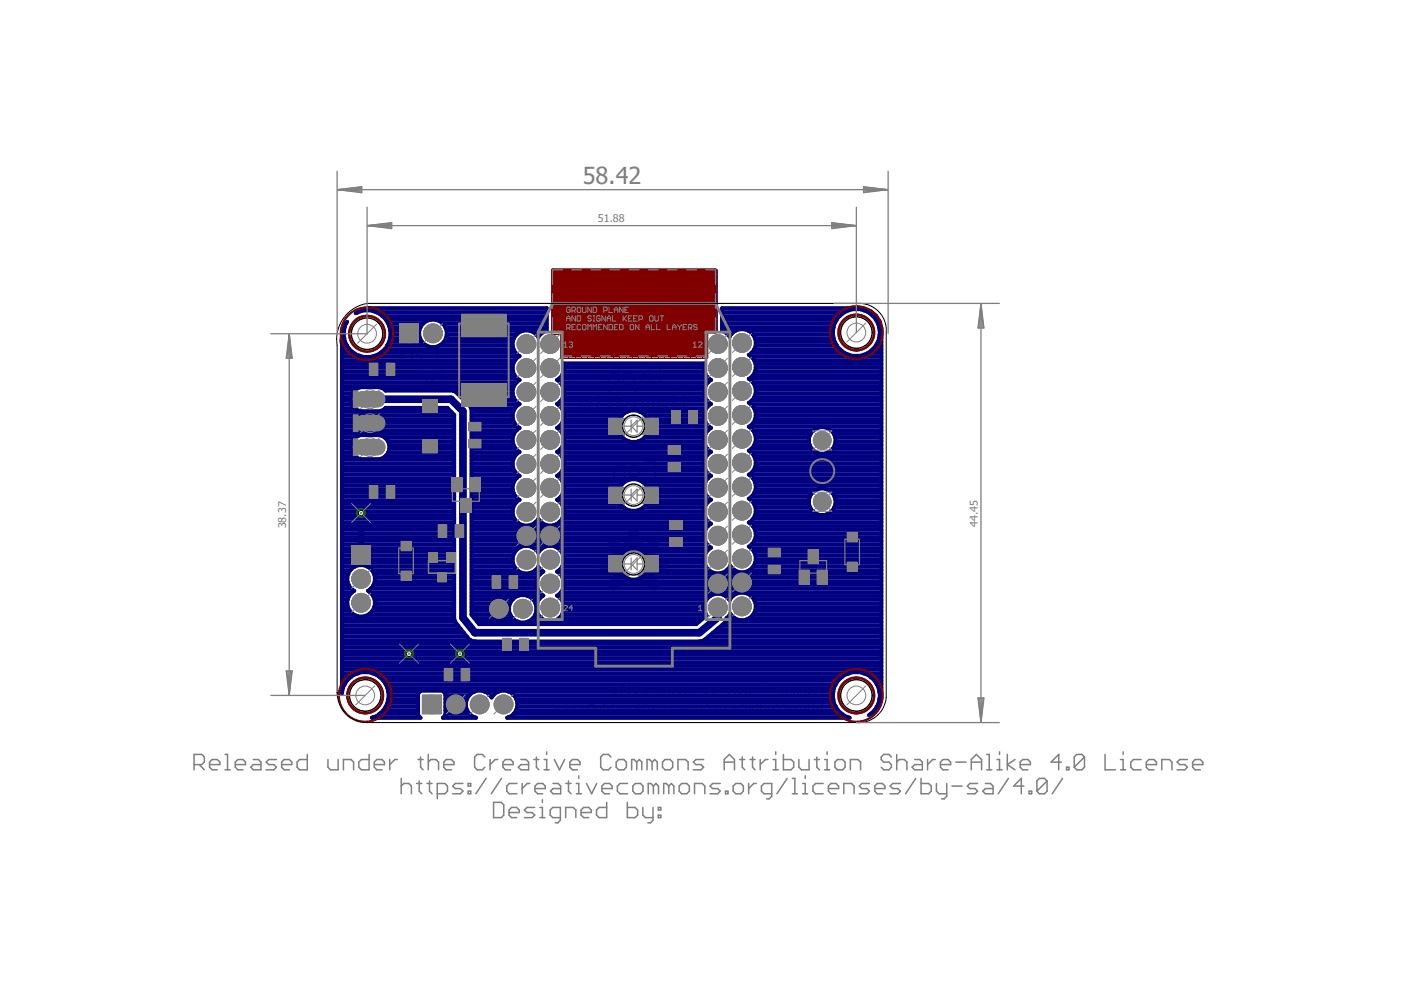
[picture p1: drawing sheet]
<svg xmlns="http://www.w3.org/2000/svg" width="297mm" height="210mm" viewBox="0 0 297 210" stroke-linecap="round" stroke-linejoin="round" font-family="sans-serif">
<defs><g id="words">
<text font-size="5" fill="#808080" x="123.6" y="39.1">58.42</text>
<g font-size="2.3" fill="#808080">
<text x="126.8" y="47.2">51.88</text>
<text x="60.7" y="112" transform="rotate(-90 60.7 112)">38.37</text>
<text x="207.3" y="111.7" transform="rotate(-90 207.3 111.7)">44.45</text>
</g>
</g></defs>
<path d="M133.1 119.6h2.5M134.3 118.3v2.5" fill="none" stroke="#000" stroke-width=".21"/>
<path d="M97.2 70.8h3.1M98.8 69.3v3.1" fill="none" stroke="#808080" stroke-width=".42"/>
<g fill="none" stroke="#808080" stroke-width=".32">
<path d="M85.1 74v2.2l1.1 1.1 1.1-1.1v-2.2M88.4 79.9l.5-.6h1.1l.6 .6v2.1l-.6 .6h-1.1l-.5-.6M90.6 74.5l-.6-.5h-1.1l-.5 .5v.6l2.2 2.2h-2.2M91.7 77.3h2.2M91.7 79.9l.5-.6h1.7v3.3h-1.7l-.5-.6zM93.9 75.1l-1.1-1.1v3.3M131.2 79.7l-.6-.5h-1.1l-.5 .5v1.6M131.2 78.1v3.2M136.1 77.5v.6M136.6 79.2h-.5v2.1M137.7 79.7h2.2M137.7 78.1v3.2"/>
<path d="M139.9 78.1v3.2M123.2 84.2v2.8l.5 .5h.5M125.3 84.2v1.7l-.5 .5h-1.6M126.4 84.2h1.1M127 83.7v2.2l-.6 .5M128.6 86.4h1.1M129.2 82.6v.5M129.7 84.2h-.5v2.2M130.8 83.1v3.3h1.6l.6-.5v-1.1l-.6-.6h-1.6M132.3 81.3h1.6l.5-.5v-1.1l-.5-.5h-1.6v2.7l.5 .5h.5M134.1 86.4h1M134.6 82.6v.5"/>
<path d="M135.1 98.8h-1.1l-.5 .6v1.6h1.6l.6-.5-.6-.6h-1.6M135.1 84.2h-.5v2.2M135.5 81.3h1.1M136.8 97.7h2.2v3.3M137.4 84.8l.5-.6h.5v2.2M137.4 84.8v1.6M137.4 84.8l-.6-.6-.6 .6v1.6M137.9 99.4h1.1M139.5 84.2v2.2h1.7l.5-.5v-1.7M142.8 84.8h2.2M142.8 83.1v3.3M145 83.1v3.3"/>
<path d="M127.4 119.9h4.8M127.4 119.6h4.7M127.4 119.3h4.8M127.4 119.1h4.8M127.4 118.8h4.9M128.9 115.3h2.7M129 115.1h2.3M129 118.5h3.4M129.1 115.6h10.5M129.3 114.8h1.6M129.3 115.9h10.1M129.5 116.1h9.6"/>
<path d="M129.6 114.5h1M129.7 118.3h2.9M129.8 116.4h9.1M129.8 118h3M129.8 114.3h.5M129.9 117.7h3.2M130 116.7h8.7M130 117.5h3.7M130.2 117.2h8.3M130.2 116.9h8.3M130.2 101v-1.6l.6-.6h1.6v2.2M132.1 115.3h4.5"/>
<path d="M132.7 115.1h3.3M133.3 114.8h2.1M133.3 114.5h2.1M133.3 114.3h2.1M133.3 114h2M133.4 113.7h1.9M133.4 113.5h1.9M133.4 113.2h1.8M133.5 112.9h1.7M133.5 112.6h1.7M135 117.5h3.7M135.5 117.7h3.3"/>
<path d="M135.9 118h3M136.1 118.3h2.9M136.2 118.5h3.4M136.4 118.8h4.9M136.5 119.1h4.8M136.5 119.9h4.8M136.5 119.3h4.8M136.5 119.6h4.8M137.1 115.3h2.7M137.4 115.1h2.3M137.7 114.8h1.7M138.1 114.5h1"/>
<path d="M138.4 114.3h.5M138.7 117.5l-.3-.5 1.4-1.7-1.2-1.3-1.7 1.5-1.5-.6-.2-2.3h-1.7l-.3 2.3-1.4 .6-1.8-1.5-1.2 1.3 1.5 1.7-.7 1.5-2.2 .2v1.7l2.2 .2 .7 1.5-1.5 1.8 1.2 1.2 1.8-1.5 .7 .4 1-2.4a2.19 2.19 0 0 1-.7-3.6 2.19 2.19 0 0 1 3.6 .8M138.7 117.5l.3 1 2.3 .2v1.7l-2.3 .2-.6 1.5 1.4 1.8-1.2 1.2-1.7-1.5-.7 .4-1-2.4a2.18 2.18 0 0 0 1.2-2.8M127.4 120.1h4.8M127.4 120.4h4.9M128.8 123.9h2.7M129 123.6h3.7M129.1 124.2h2M129.2 123.4h3.6M129.4 124.4h1.4M129.4 123.1h3.5M129.6 120.7h2.9"/>
<path d="M129.7 124.7h.8M129.7 122.8h3.3M129.7 120.9h3M129.8 121.2h3.1M129.9 122.6h3.2M129.9 125h.3M129.9 121.5h3.4M130 121.8h3.4M130.1 122.3h3.1M130.2 122h3.1M132.3 123.9h.2M135.2 121.8h3.4"/>
<path d="M135.3 121.5h3.4M135.4 122h3.1M135.5 122.3h3.1M135.6 122.6h3.2M135.7 122.8h3.3M135.7 121.2h3.2M135.8 123.1h3.4M135.9 123.4h3.5M136 123.6h3.7M136 120.9h2.9M136.1 123.9h.3M136.2 120.7h2.8"/>
<path d="M136.3 120.4h4.9M136.4 120.1h4.9M137.2 123.9h2.6M137.5 124.2h2.1M137.9 124.4h1.4M138.2 124.7h.8M138.5 125h.2"/>
</g>
<g fill="none" stroke="#808080" stroke-width=".21">
<path d="M117.1 149.6h.3l.5 .5M117.9 149.6v1M118.6 149.6h.5l.3 .3v.4l-.3 .3h-.5l-.2-.3v-.4zM119.9 149.6h.5M120.1 149.4v.9l-.2 .3M120.9 150.6h.5M121.1 148.9v.2M121.4 149.6h-.3v1M121.9 150.6v-.7l.2-.3h.8v1M123.6 149.6h.5l.3 .3v.4l-.3 .3h-.5l-.2-.3v-.4zM124.9 150.6v-1.5l.5 .5 .5-.5v1.5M126.4 149.6v1.2l.2 .3h.3"/>
<path d="M127.4 149.6v.7l-.3 .3h-.7M127.9 149.6h.5M128.1 149.4v.9l-.2 .3M128.9 150.6h.4M129.1 148.9v.2M129.3 149.6h-.2v1M129.9 149.1v1.5h.7l.3-.3v-.4l-.3-.3h-.7M130.2 145.1h-1.6v.3l1.6 1.6v.4M131 147.4h1.5M131.4 150.6h.4M131.6 148.9v.2M131.8 149.6h-.2v1"/>
<path d="M132.5 145.8l-.8-.7v2.3M132.9 149.9l.2-.3h.2v1M132.9 149.9v.7M132.9 149.9l-.3-.3-.2 .3v.7M133.3 145.4l.4-.3h.8l.4 .3v1.6M133.3 145.4v1.6l.4 .4h.8l.4-.4M133.3 145.4l1.6 1.6M133.9 149.6v1h.7l.3-.3v-.7M135.4 149.9h.9M135.4 149.1v1.5M136.3 149.1v1.5M136.9 149.1l.9 1.5"/>
<path d="M137.2 145.4l-.4-.3h-.8l-.4 .3v.4l1.6 1.6h-1.6M138.3 149.6h.8l.2 .3-.2 .2h-.5l-.3 .2 .3 .3h.7M139.8 149.6v1h.8l.2-.3v-.7M140.3 147.4v-1.2l.4-.4h1.2v1.6M141.6 149.6h.5l.2 .3v.4l-.2 .3h-.5l-.2-.3v-.4zM143.3 149.9l.3-.3h.2v1M143.3 149.9v.7M143.3 149.9l-.2-.3-.3 .3v.7M143.8 145.8h-.8l-.3 .4v1.2h1.1l.4-.4-.4-.4h-1.1M145 145.1h.8M145.1 149.6h-.5l-.3 .3v.7h.8l.2-.3-.2-.2h-.8M145.4 145.1v1.9l.4 .4h.4l.4-.4"/>
<path d="M145.8 150.6v-.7l.3-.3h.7v1M147.3 150.6h.5M147.6 148.9v.2M147.8 149.6h-.2v1M148.3 149.1h1M148.8 149.1v1.5M149.8 149.1l1 1.5M150.1 146.2h.4M150.1 146.2l-.4 .4v.4l.4 .4h.7l.4-.4M151.2 145.4l-.4-.3h-.7l-.4 .3v.4l.4 .4M151.8 149.9l.3-.3h.2v1M151.8 149.9v.7"/>
<path d="M151.8 149.9l-.2-.3-.3 .3v.7M153.1 149.6h.5l.2 .3v.4l-.2 .3h-.5l-.3-.3v-.4zM154.3 149.6h.7l.3 .3v.4l-.3 .3h-.7M154.3 147.4v-1.2l.4-.4h1.2v1.6M155.8 150.3h.2v.3h-.2zM157.1 145.8h.8l.3 .4v.8l-.3 .4h-.8l-.4-.4v-.8zM157.5 149.1v1.5h-.7l-.3-.3v-.4l.3-.3h.7M158.1 149.6v1h.7l.2-.3v-.7M159 145.8h1.2l.4 .4-.4 .4h-.8l-.4 .4 .4 .4h1.2M160.5 149.9l-.2-.3h-.5l-.2 .3v.7M160.5 149.1v1.5M161 149.6h.5"/>
<path d="M161.3 149.4v.9l-.3 .3M161.4 147.4h.7M161.8 144.7v.4M162 150.6h.5M162.1 145.8h-.3v1.6M162.3 148.9v.2M162.5 149.6h-.2v1M162.9 145.8h.4l.8 .8M163 150.6h.8l.2-.3v-.4l-.2-.3h-.8v1.2l.3 .3h.2M164.1 145.8v1.6M164.5 149.1l1 1.5M164.9 145.8h.4l.8 .8"/>
<path d="M166 149.1l1 1.5M166.1 145.8v1.6M167.5 149.6h.3v.3h-.3zM167.5 150.3h.3v.3h-.3zM168 145.8h-.8l-.4 .4v1.2h1.2l.4-.4-.4-.4h-1.2M168.3 149.6h.7l.3 .3-.3 .2h-.5l-.2 .2 .2 .3h.8M169.2 146.2h1.5M169.2 145.1v2.3M170.7 145.1v2.3M170.8 150.6h-.8l-.2-.3v-.4l.2-.3h.8v1.5M171.3 149.6h.5M171.5 147h.4v.4h-.4z"/>
<path d="M171.5 149.4v.9l-.2 .3M172.3 149.6h.5M172.5 149.4v.9l-.2 .3M172.7 145.4l.4-.3h.7l.4 .3v.4l-.4 .4h-.7l-.4 .4v.4l.4 .4h.7l.4-.4M174.2 149.1v1.5M174.2 149.9l-.2-.3h-.5l-.2 .3v.7"/>
</g>
<g fill="#808080" stroke="#808080" stroke-width=".21">
<circle cx="152.2" cy="128.8" r="1.99"/>
<circle cx="152.2" cy="123.7" r="1.99"/>
<circle cx="152.2" cy="118.7" r="1.99"/>
<circle cx="152.2" cy="113.6" r="1.99"/>
<circle cx="152.2" cy="108.5" r="1.99"/>
<circle cx="152.2" cy="103.4" r="1.99"/>
<circle cx="152.2" cy="98.3" r="1.99"/>
<circle cx="152.2" cy="93.3" r="1.99"/>
<circle cx="152.2" cy="88.2" r="1.99"/>
<circle cx="152.2" cy="83.1" r="1.99"/>
<circle cx="152.2" cy="78" r="1.99"/>
<circle cx="152.2" cy="72.9" r="1.99"/>
<circle cx="116.6" cy="72.9" r="1.99"/>
<circle cx="116.6" cy="78" r="1.99"/>
<circle cx="116.6" cy="83.1" r="1.99"/>
<circle cx="116.6" cy="88.2" r="1.99"/>
<circle cx="116.6" cy="93.3" r="1.99"/>
<circle cx="116.6" cy="98.3" r="1.99"/>
<circle cx="116.6" cy="103.4" r="1.99"/>
<circle cx="116.6" cy="108.5" r="1.99"/>
<circle cx="116.6" cy="113.6" r="1.99"/>
<circle cx="116.6" cy="118.7" r="1.99"/>
<circle cx="116.6" cy="123.7" r="1.99"/>
<circle cx="116.6" cy="128.8" r="1.99"/>
<circle cx="96.6" cy="149.4" r="1.99"/>
<circle cx="101.7" cy="149.4" r="1.99"/>
<circle cx="106.8" cy="149.4" r="1.99"/>
<circle cx="77.4" cy="147.4" r="3.4"/>
<circle cx="181.6" cy="147.4" r="3.4"/>
<circle cx="181.6" cy="70.5" r="3.4"/>
<circle cx="77.8" cy="70.8" r="3.4"/>
<circle cx="76.6" cy="122.7" r="1.99"/>
<circle cx="76.6" cy="127.8" r="1.99"/>
<circle cx="157.3" cy="72.7" r="1.99"/>
<circle cx="157.3" cy="77.8" r="1.99"/>
<circle cx="157.3" cy="82.9" r="1.99"/>
<circle cx="157.3" cy="87.9" r="1.99"/>
<circle cx="157.3" cy="93" r="1.99"/>
<circle cx="157.3" cy="98.1" r="1.99"/>
<circle cx="157.3" cy="103.2" r="1.99"/>
<circle cx="157.3" cy="108.3" r="1.99"/>
<circle cx="157.3" cy="113.3" r="1.99"/>
<circle cx="157.3" cy="118.4" r="1.99"/>
<circle cx="157.3" cy="128.6" r="1.99"/>
<circle cx="157.3" cy="123.5" r="1.99"/>
<circle cx="111.6" cy="118.7" r="1.99"/>
<circle cx="111.6" cy="113.6" r="1.99"/>
<circle cx="111.6" cy="108.5" r="1.99"/>
<circle cx="111.6" cy="103.4" r="1.99"/>
<circle cx="111.6" cy="98.4" r="1.99"/>
<circle cx="111.6" cy="93.3" r="1.99"/>
<circle cx="111.6" cy="88.2" r="1.99"/>
<circle cx="111.6" cy="83.1" r="1.99"/>
<circle cx="111.6" cy="78" r="1.99"/>
<circle cx="111.6" cy="73" r="1.99"/>
<circle cx="91.8" cy="70.7" r="1.99"/>
<circle cx="110.8" cy="129.1" r="1.99"/>
<circle cx="105.8" cy="129.1" r="1.99"/>
<circle cx="174.3" cy="106.4" r="1.88"/>
<circle cx="174.3" cy="93.4" r="1.88"/>
<circle cx="134.3" cy="119.6" r="2.39"/>
<circle cx="134.3" cy="90.4" r="2.39"/>
<circle cx="134.3" cy="105" r="2.39"/>
</g>
<g fill="#808080" stroke="#808080" stroke-width=".21">
<path d="M89.6 147.4h3.9v3.9h-3.9z"/>
<path d="M74.6 115.7h3.9v4h-3.9z"/>
<path d="M84.7 68.7h4v4h-4z"/>
<path d="M75.7 93.8l.5-.4 .6-.2h3.4a1.64 1.64 0 0 1 1.4 1.6 1.64 1.64 0 0 1-1.4 1.6h-3.4a1.65 1.65 0 0 1-1.1-2.6z"/>
<path d="M75.7 88.7l.5-.4 .6-.2h3.4a1.64 1.64 0 0 1 1.4 1.6 1.64 1.64 0 0 1-1.4 1.7h-3.4a1.65 1.65 0 0 1-1.1-2.7z"/>
<path d="M75.7 83.6l.5-.4 .6-.2h3.4a1.64 1.64 0 0 1 1.4 1.6 1.64 1.64 0 0 1-1.4 1.7h-3.4a1.65 1.65 0 0 1-1.1-2.7z"/>
</g>
<g fill="#000080" stroke="#000080" stroke-width=".21">
<path d="M119.2 70.4h30.5v5.1h-30.5z"/>
<path d="M117.2 57.2h34.5v13.2h-34.5z"/>
<path d="M117 57.2l.2-.1 .3 .2v13.4l-.3 .2-.3-.2z"/>
<path d="M117 70.5l2.1-.1 .3 .3-.3 .2h-1.9l-.2-.1z"/>
<path d="M118.9 70.5l.2-.1 .3 .2v5.2l-.3 .2-.2-.2z"/>
<path d="M118.9 75.6l30.7-.1 .2 .3-.2 .2h-30.5l-.2-.1z"/>
<path d="M149.4 69.9l.2-.1 .2 .2v5.8l-.2 .2-.3-.2z"/>
<path d="M149.4 69.9l2.4-.1 .3 .3-.3 .2h-2.3l-.1-.1z"/>
<path d="M151.6 57.2l.2-.1 .3 .2v12.8l-.3 .2-.2-.2z"/>
<path d="M117 57.2l34.8-.1 .3 .3-.3 .2h-34.6l-.2-.1z"/>
<path d="M118.9 75.3l30.7-.1 .2 .3-.2 .2h-30.5l-.2-.1z"/>
<path d="M118.9 74.8l30.7-.1 .2 .3-.2 .2h-30.5l-.2-.1z"/>
<path d="M118.9 74.3l30.7-.1 .2 .3-.2 .2h-30.5l-.2-.1z"/>
<path d="M118.9 73.9l30.7-.1 .2 .3-.2 .2h-30.5l-.2-.1z"/>
<path d="M118.9 73.4l30.7-.1 .2 .3-.2 .2h-30.5l-.2-.1z"/>
<path d="M118.9 72.9l30.7-.1 .2 .3-.2 .2h-30.5l-.2-.1z"/>
<path d="M118.9 72.4l30.7-.1 .2 .3-.2 .2h-30.5l-.2-.1z"/>
<path d="M118.9 72l30.7-.1 .2 .3-.2 .2h-30.5l-.2-.1z"/>
<path d="M118.9 71.5l30.7-.1 .2 .3-.2 .2h-30.5l-.2-.1z"/>
<path d="M118.9 71l30.7-.1 .2 .3-.2 .2h-30.5l-.2-.1z"/>
<path d="M117 70.5l32.6-.1 .2 .3-.2 .2h-32.4l-.2-.1z"/>
<path d="M117 70.1l32.6-.1 .2 .3-.2 .2h-32.4l-.2-.1z"/>
<path d="M117 69.6l34.8-.1 .3 .3-.3 .2h-34.6l-.2-.1z"/>
<path d="M117 69.1l34.8-.1 .3 .3-.3 .2h-34.6l-.2-.1z"/>
<path d="M117 68.6l34.8-.1 .3 .3-.3 .2h-34.6l-.2-.1z"/>
<path d="M117 68.2l34.8-.1 .3 .2-.3 .3h-34.6l-.2-.1z"/>
<path d="M117 67.7l34.8-.1 .3 .3-.3 .2h-34.6l-.2-.1z"/>
<path d="M117 67.2l34.8-.1 .3 .3-.3 .2h-34.6l-.2-.1z"/>
<path d="M117 66.7l34.8-.1 .3 .3-.3 .2h-34.6l-.2-.1z"/>
<path d="M117 66.3l34.8-.2 .3 .3-.3 .3h-34.6l-.2-.2z"/>
<path d="M117 65.8l34.8-.1 .3 .3-.3 .2h-34.6l-.2-.1z"/>
<path d="M117 65.3l34.8-.1 .3 .3-.3 .2h-34.6l-.2-.1z"/>
<path d="M117 64.8l34.8-.1 .3 .3-.3 .2h-34.6l-.2-.1z"/>
<path d="M117 64.3l34.8-.1 .3 .3-.3 .2h-34.6l-.2-.1z"/>
<path d="M117 63.9l34.8-.1 .3 .3-.3 .2h-34.6l-.2-.1z"/>
<path d="M117 63.4l34.8-.1 .3 .3-.3 .2h-34.6l-.2-.1z"/>
<path d="M117 62.9l34.8-.1 .3 .3-.3 .2h-34.6l-.2-.1z"/>
<path d="M117 62.4l34.8-.1 .3 .3-.3 .2h-34.6l-.2-.1z"/>
<path d="M117 62l34.8-.2 .3 .3-.3 .3h-34.6l-.2-.1z"/>
<path d="M117 61.5l34.8-.1 .3 .3-.3 .2h-34.6l-.2-.1z"/>
<path d="M117 61l34.8-.1 .3 .3-.3 .2h-34.6l-.2-.1z"/>
<path d="M117 60.5l34.8-.1 .3 .3-.3 .2h-34.6l-.2-.1z"/>
<path d="M117 60.1l34.8-.1 .3 .3-.3 .2h-34.6l-.2-.1z"/>
<path d="M117 59.6l34.8-.1 .3 .3-.3 .2h-34.6l-.2-.1z"/>
<path d="M117 59.1l34.8-.1 .3 .3-.3 .2h-34.6l-.2-.1z"/>
<path d="M117 58.6l34.8-.1 .3 .3-.3 .2h-34.6l-.2-.1z"/>
<path d="M117 58.2l34.8-.1 .3 .3-.3 .2h-34.6l-.2-.1z"/>
<path d="M117 57.7l34.8-.1 .3 .3-.3 .2h-34.6l-.2-.1z"/>
</g>
<g fill="#000080" stroke="#000080" stroke-width=".21">
<path d="M77.3 143.6a3.9 3.9 0 0 1 4.1 3.9 3.9 3.9 0 0 1-4.1 3.8v-.3a3.6 3.6 0 0 0 3.6-3.5 3.6 3.6 0 0 0-3.6-3.6z" fill-rule="evenodd"/>
<path d="M74.7 144.7a3.1 3.1 0 0 1 2.9-1.1v.3a3.6 3.6 0 0 0-3.7 3.6 3.6 3.6 0 0 0 3.7 3.5v.3a3.9 3.9 0 0 1-3.8-2.3 3.9 3.9 0 0 1 .9-4.3z" fill-rule="evenodd"/>
<path d="M181.4 143.6a3.8 3.8 0 0 1 4.1 3.9 3.8 3.8 0 0 1-4.1 3.8v-.3a3.6 3.6 0 0 0 3.7-3.5 3.6 3.6 0 0 0-3.7-3.6z" fill-rule="evenodd"/>
<path d="M178.8 144.7a3.1 3.1 0 0 1 2.9-1.1v.3a3.6 3.6 0 0 0-3.7 3.6 3.6 3.6 0 0 0 3.7 3.5v.3a3.8 3.8 0 0 1-3.8-2.3 3.8 3.8 0 0 1 .9-4.3z" fill-rule="evenodd"/>
<path d="M181.4 66.7a3.8 3.8 0 0 1 4.1 3.8 3.8 3.8 0 0 1-4.1 3.8v-.2a3.6 3.6 0 0 0 3.4-2.2 3.6 3.6 0 0 0-.9-4 5.1 5.1 0 0 0-2.5-1z" fill-rule="evenodd"/>
<path d="M178.8 67.7a3.2 3.2 0 0 1 2.9-1v.2a3.6 3.6 0 0 0-3.7 3.5 3.6 3.6 0 0 0 3.7 3.6v.3a3.8 3.8 0 0 1-3.8-2.2 3.8 3.8 0 0 1 .9-4.4z" fill-rule="evenodd"/>
<path d="M77.7 66.9a3.8 3.8 0 0 1 4.1 3.8 3.8 3.8 0 0 1-4.1 3.9v-.3a3.6 3.6 0 0 0 3.6-3.6 3.6 3.6 0 0 0-3.6-3.5z" fill-rule="evenodd"/>
<path d="M75.1 68a3.3 3.3 0 0 1 2.9-1.1v.3a3.6 3.6 0 0 0-3.7 3.5 3.6 3.6 0 0 0 3.7 3.6v.3a3.8 3.8 0 0 1-3.8-2.3 3.8 3.8 0 0 1 .9-4.3z" fill-rule="evenodd"/>
</g>
<g fill="none" stroke="#000080" stroke-width=".83">
<path d="M72.4 72.5h.8M72.5 71.7h.5M72.5 74.8h2.5M72.5 79.5h36.6M72.5 78.7h36.3M72.5 78h36.2M72.5 77.2h36.3M72.5 76.4h36.7M72.5 75.6h4.3M72.5 74.1h1.6M72.5 73.3h1.1M72.5 70.9h.4"/>
<path d="M72.7 70.1h.2M72.8 70.8h.1M72.8 70.8l.3 1.7M73 69.4h.1M73.1 69l.5-.8a6.5 6.5 0 0 0-1 5.3l-.1 73.5 .2-1.2M73.1 69v.1M73.1 72.5h.1M73.1 69l-.3 1.8M73.1 72.5l.9 1.5M73.3 68.6h.1M74 74h.1M74 74l1.3 1.1"/>
<path d="M75.3 75.1h.1M75.3 75.1l1.7 .6h1.7l1.6-.6M75.6 66.3l-.2 .1 1.6-.6h1.7l1.6 .6M75.6 66.3l2.4-1h37.9v4.8l-.9 .4-.9 1a2.92 2.92 0 0 0-4.6-.6 2.92 2.92 0 0 0 .7 4.6 2.88 2.88 0 0 0 0 5.1 2.88 2.88 0 0 0 0 5.1l-1 .9M75.6 66.3h.2M77.5 65.5h38.4M78.9 75.6h31M79.8 66.3h36.1M80.3 75.1h.1M80.3 66.4l1.4 1.1M80.3 66.4h.1M80.6 74.8h28.8"/>
<path d="M81 67h34.9M81.6 74.1h27.3M81.7 74l-1.4 1.1M81.7 74h.1M81.7 67.5v.1M81.7 67.5l.8 1.5M81.8 67.8h9.4M82.1 73.3h8.4M82.3 68.6h7.5M82.5 72.5h7M82.5 72.5l-.8 1.5M82.5 69v.1"/>
<path d="M82.5 72.5h.1M82.5 69l.3 1.8M82.6 69.4h6.6M82.7 71.7h6.4M82.7 70.1h6.2M82.8 70.9h6.1M82.8 70.8l-.3 1.7M82.8 70.8h.1M88.9 70.1a2.96 2.96 0 0 0 2.9 3.5 2.96 2.96 0 0 0 2.9-3.5M92.4 67.8l1 .4 .9 .8 .4 1.1M93.1 73.3h15.6M93.8 68.6h22.1"/>
<path d="M94.1 72.5h14.6M94.4 69.4h21.5M94.5 71.7h14.5M94.7 70.9h14.8M94.7 70.1h16.1M112.4 70.1h3.4M113.7 70.9h.9M115.9 67.8h-24.7l-1.1 .4-.8 .8-.4 1.1M119.2 79.5h30.5M119.4 77.2h30M119.5 78.7h29.9M119.5 78h29.8"/>
<path d="M153.1 67.8h24.3M153.1 70.1h2.8M153.1 69.4h23.7M153.1 68.6h23.9M153.1 67h24.9M153.1 66.3h25.9M153.1 65.5h30.2M154.3 70.9h.7M158.7 70.1h17.9M159.2 75.6h27.7M159.3 74.8h19.8M159.6 70.9h17"/>
<path d="M159.7 79.5h27.2M159.9 76.4h27M159.9 74.1h18.2M160 71.7h16.8M160.1 78.7h26.8M160.2 77.2h26.7M160.2 78h26.7M160.2 73.3h17.3M160.2 72.5h16.8M176.6 70.5h.1M176.6 70.5l.2 1.7M176.8 68.8h.1"/>
<path d="M176.8 72.2h.1M176.8 68.8l-.2 1.7M176.8 72.2l.9 1.5M177.7 67.3h.1M177.7 73.7h.1M177.7 67.3l-.9 1.5M177.7 73.7l1.3 1.1M179 74.8l1.7 .6h1.8l1.6-.6M179 66.2h.1M179 66.2l1.7-.6h1.7l1.7 .6M179 66.2l-1.3 1.1M183.2 65.4a4.8 4.8 0 0 1 3.7 5.4v77a4.6 4.6 0 0 1-2.7 3.8l1.2-.9"/>
<path d="M183.2 65.4l-30.1-.1v4.9l.7 .3 .9 .9a2.92 2.92 0 0 1 4.7-.8 2.92 2.92 0 0 1-.7 4.6 2.88 2.88 0 0 1 0 5.1 2.87 2.87 0 0 1 1.5 3.1M184.1 66.2l1.3 1.1M184.1 66.2h.1M184.1 66.3h.8M185 74.1h1.9M185.1 67h.7M185.4 67.3h.1M185.4 73.7h.1M185.4 73.7l-1.3 1.1M185.4 67.3l.9 1.5M185.7 73.3h1.2M185.7 67.8h.6"/>
<path d="M186.1 72.5h.8M186.1 68.6h.5M186.3 68.8h.1M186.3 72.2h.1M186.3 72.2l-.9 1.5M186.3 68.8l.3 1.7M186.4 71.7h.5M186.4 69.4h.4M186.5 70.9h.4M186.5 70.1h.4M186.6 70.5h.1M186.6 70.5l-.3 1.7"/>
<path d="M186.9 74.8h-2.8M72.5 99.8h23.8M72.5 99h23.8M72.5 98.3h23.8M72.5 97.5h23.8M72.5 96.7h2.7M72.5 95.9h2.2M72.5 95.1h1.9M72.5 94.4h1.9M72.5 93.6h2.2M72.5 92.8h2.9M72.5 92h23.8"/>
<path d="M72.5 91.2h23.8M72.5 90.4h23.8M72.5 89.7h23.8M72.5 88.9h23.8M72.5 88.1h23.8M72.5 87.3h23.2M72.5 86.6h2.7M72.5 85.8h2.2M72.5 85h1.9M72.5 84.2h1.9M72.5 83.4h2.2M72.5 82.6h2.9"/>
<path d="M72.5 81.9h36.5M72.5 81.1h37.1M72.5 80.3h37.3M74.8 93.4l.7-.8 .9-.3h4.1a2.59 2.59 0 0 1 2.1 2.5 2.59 2.59 0 0 1-2.1 2.5h-4.1a2.59 2.59 0 0 1-1.6-3.9zM81.6 92.8h14.7M81.6 82.6h27.1M81.7 96.7h14.6M81.7 86.6h13.2M82.2 93.6h14.1M82.3 95.9h14M82.5 95.1h13.8M82.5 94.4h13.8"/>
<path d="M97 83.4h11.7M97.7 84.2h11.2M98.5 85h10.9M99.3 85.8h10.6M99.9 86.6h9.3M100 99.8h9.1M100 99h8.8M100 98.3h8.7M100 97.5h8.8M100 96.7h9.2M100 95.9h10M100 95.1h9.4"/>
<path d="M100 94.4h8.9M100 93.6h8.7M100 92.8h8.7M100 92h9M100 91.2h9.6M100 90.4h9.7M100 89.7h9.1M100 88.9h8.8M100 88.1h8.7M100 87.3h8.8M109.2 86.6a2.89 2.89 0 0 0 1 4.1 2.88 2.88 0 0 0 0 5.1l-.2 .1M110 95.9a2.92 2.92 0 0 0 .2 5 2.88 2.88 0 0 0 0 5.1l-.2 .1"/>
<path d="M118.3 95.9a2.92 2.92 0 0 1-.2 5 2.88 2.88 0 0 1 0 5.1h.2M118.3 95.9h32.2M118.3 85.8h32.2M118.5 80.3h31.9M118.5 90.4h12.5M118.7 91.2h12.4M118.7 81.1h31.4M118.9 95.1h31.1M118.9 85h31.1M119.1 86.6l-1-1a2.88 2.88 0 0 0 0-5 2.77 2.77 0 0 0 1.3-3.6h30.1a2.76 2.76 0 0 0 1.3 3.6 2.88 2.88 0 0 0 0 5l-1 1M119.1 86.6a2.89 2.89 0 0 1-1 4.1 2.88 2.88 0 0 1 0 5.1l.2 .1M119.1 96.7h30.7"/>
<path d="M119.1 86.6h30.7M119.2 99.8h30.5M119.2 89.7h11.8M119.3 92h12.1M119.3 81.9h30.3M119.3 94.4h30.2M119.3 84.2h30.2M119.4 97.5h30M119.4 87.3h13.6M119.5 99h29.9M119.5 88.9h11.9M119.5 98.3h29.8"/>
<path d="M119.5 93.6h13.9M119.5 92.8h12.6M119.5 88.1h12.4M119.5 83.4h29.8M119.5 82.6h29.8M135.2 93.6h14.1M135.7 87.3h13.7M136.6 92.8h12.7M136.8 88.1h12.5M137.2 92h12.4M137.3 88.9h12.1M137.6 91.2h12.5"/>
<path d="M137.6 89.7h12.1M137.6 90.4h12.8M149.8 86.6a2.89 2.89 0 0 0 1 4.1 2.88 2.88 0 0 0 0 5.1l-.2 .1M150.6 95.9a2.92 2.92 0 0 0 .2 5 2.88 2.88 0 0 0 0 5.1h-.2M158.8 90.4h28.1M158.8 80.3h28.1M159.2 95.9h13.9M159.2 85.8h27.7M159.3 95.1h12.8M159.3 85h27.6M159.6 91.2h12.9M159.6 81.1h27.3"/>
<path d="M159.7 89.7h27.2M159.7 99.8h27.2M159.9 96.7h27M159.9 86.6h27M159.9 94.4h11.8M159.9 84.2h27M160 92h11.9M160 81.9h26.9M160.1 99h26.8M160.1 88.9h26.8M160.2 97.5h26.7M160.2 87.3h26.7"/>
<path d="M160.2 83.4l-.4 1.1-1.1 .9a2.88 2.88 0 0 1 0 5.1 2.88 2.88 0 0 1 0 5.1 2.88 2.88 0 0 1 0 5 2.88 2.88 0 0 1 0 5.1 2.88 2.88 0 0 1 0 5.1 2.88 2.88 0 0 1 0 5.1 2.92 2.92 0 0 1 .7 4.6 2.92 2.92 0 0 1-4.6-.6 2.92 2.92 0 0 1-4.6 .9 2.92 2.92 0 0 1 .6-4.7 2.88 2.88 0 0 1 0-5.1 2.89 2.89 0 0 1-1-4.2M160.2 98.3h26.7M160.2 93.6h11.3M160.2 92.8h11.4M160.2 88.1h26.7M160.2 83.4h26.7M160.2 82.6h26.7M175.5 95.9h11.4M176.1 91.2h10.8M176.5 95.1h10.4M176.8 92h10.1M177 94.4h9.9"/>
<path d="M177.1 92.8h9.8M177.1 93.6h9.8M72.5 116.2h23.8M72.5 109.2h23.8M72.5 119.3h23.8M72.5 118.6h23.8M72.5 117.8h23.8M72.5 117h23.8M72.5 115.4h23.8M72.5 114.7h23.8M72.5 113.9h23.8M72.5 113.1h23.8"/>
<path d="M72.5 112.3h23.8M72.5 111.5h23.8M72.5 110.7h23.8M72.5 110h23.8M72.5 108.4h23.8M72.5 107.6h23.8M72.5 106.8h23.8M72.5 106.1h23.8M72.5 105.3h23.8M72.5 104.5h23.8M72.5 103.7h23.8M72.5 102.9h23.8"/>
<path d="M72.5 102.2h23.8M72.5 101.4h23.8M72.5 100.6h23.8M100 116.2h10M100 109.2h8.8M100 119.3h8.8M100 118.6h8.7M100 117.8h8.8M100 117h9.2M100 115.4h50M100 114.7h49.5M100 113.9h49.3"/>
<path d="M100 113.1h49.3M100 112.3h49.6M100 111.5h50.2M100 110.7h9.7M100 110h9.1M100 108.4h8.7M100 107.6h8.8M100 106.8h9.2M100 106.1h10M100 105.3h9.3M100 104.5h8.9M100 103.7h8.7"/>
<path d="M100 102.9h8.7M100 102.2h9M100 101.4h9.6M100 100.6h9.7M110 106.1a2.94 2.94 0 0 0-.4 4.6 2.94 2.94 0 0 0 4.5-.7 2.94 2.94 0 0 0 4.1 1 2.94 2.94 0 0 0 .9-4.2M110 116.2a2.94 2.94 0 0 0-.4 4.6 2.94 2.94 0 0 0 4.5-.7l1.1 1.1a2.88 2.88 0 0 0 0 5.1l-.2 .1M110 116.2l1-.4h1.2l1 .4M113.2 116.2l.9 1a2.92 2.92 0 0 1 4.7-.6 2.92 2.92 0 0 1-.7 4.6 2.88 2.88 0 0 1 0 5.1l.2 .1M113.2 116.2h1.8M113.5 110.7h1.3M114 117h.2M118.3 106l.8 .8"/>
<path d="M118.3 116.2h32.3M118.3 106.1h12.9M118.5 110.7h31.9M118.5 100.6h31.9M118.7 101.4h31.5M118.9 105.3h12.1M119.1 117h13.1M119.1 106.8h12.4M119.2 110h30.5M119.3 102.2h13.1M119.3 104.5h11.7M119.4 117.8h12.1"/>
<path d="M119.4 107.6h12.9M119.5 109.2h29.9M119.5 119.3h11.5M119.5 118.6h11.6M119.5 108.4h29.8M119.5 103.7h11.8M119.5 102.9h12.2M131.5 106.8a3.4 3.4 0 0 1 2.8-5.2 3.4 3.4 0 0 1 2.8 5.2M131.5 106.8a3.4 3.4 0 0 0 5.6 0M133.7 116.2a3.4 3.4 0 0 0-2.2 5.2 3.4 3.4 0 0 0 5.6 0 3.4 3.4 0 0 0-2.1-5.2M136.2 102.2h13.4M136.4 107.6h13"/>
<path d="M136.5 117h13.3M137 102.9h12.3M137.1 106.8h12.7M137.2 117.8h12.2M137.4 103.7h11.9M137.5 106.1h13M137.5 118.6h11.8M137.6 119.3h11.8M137.6 105.3h12.4M137.6 104.5h11.9M150.6 106l-.8 .8M158.9 100.6h28"/>
<path d="M158.9 110.7h28M159.2 116.2h27.7M159.2 106.1h12.3M159.3 105.3h12.5M159.3 115.4h27.6M159.6 111.5h27.3M159.6 101.4h27.3M159.7 110h27.2M159.9 117h27M159.9 106.8h11.6M159.9 114.7h27M159.9 104.5h12.4"/>
<path d="M160 112.3h26.9M160 102.2h26.9M160.1 109.2h26.8M160.1 119.3h26.8M160.2 117.8h26.7M160.2 107.6h11.6M160.2 118.6h26.7M160.2 113.9h26.7M160.2 113.1h26.7M160.2 108.4h12.2M160.2 103.7h13.2M160.2 102.9h26.7"/>
<path d="M173.8 109.2a2.85 2.85 0 0 1-1.8-4.4 2.85 2.85 0 0 1 4.7 0 2.85 2.85 0 0 1-1.8 4.4M175.2 103.7h11.7M176.3 108.4h10.6M176.4 104.5h10.5M176.8 107.6h10.1M176.9 105.3h10M177.1 106.8h9.8M177.1 106.1h9.8M72.5 139.6h114.4M72.5 138.9h114.4M72.5 138.1h114.4M72.5 137.3h114.4"/>
<path d="M72.5 136.5h114.4M72.5 135.7h27.2M72.5 135h26.5M72.5 134.2h25.9M72.5 133.4h25.2M72.5 132.6h24.6M72.5 131.8h24M72.5 131h23.8M72.5 130.3h2.4M72.5 129.5h1.6M72.5 128.7h1.3M72.5 127.9h1.2"/>
<path d="M72.5 127.1h1.2M72.5 126.4h1.5M72.5 125.6h2.2M72.5 124.8h2M72.5 124h1.5M72.5 123.3h1.2M72.5 122.5h1.2M72.5 121.7h1.4M72.5 120.9h1.8M72.5 120.1h2.8M74.1 121.1a2.94 2.94 0 0 1 4.6-.4 2.94 2.94 0 0 1-.7 4.6 2.94 2.94 0 0 1 .8 4.4 2.94 2.94 0 0 1-4.5 0 2.94 2.94 0 0 1 .8-4.4 2.85 2.85 0 0 1-1-4.2zM77.8 120.1h18.5"/>
<path d="M78.2 130.3h18.1M78.4 125.6h17.9M78.6 124.8h17.7M78.8 120.9h17.5M79 129.5h17.3M79.1 126.4h17.2M79.2 124h17.1M79.2 121.7h17.1M79.3 128.7h17M79.4 127.1h16.9M79.5 127.9h16.8M79.5 123.3h16.8"/>
<path d="M79.5 122.5h16.8M100 130.3h8.2M100 129.5h7.9M100 128.7h7.9M100 127.9h8.2M100 127.1h8.7M100 126.4h9.8M100 125.6h14.4M100 124.8h14M100 124h13.7M100 123.3h13.7M100 122.5h14"/>
<path d="M100 121.7h14.6M100 120.9h9.7M100 120.1h9.1M100.5 131h8.2M101.2 131.8h8.7M111.8 131.8h36.4M111.8 126.4h3.2M113 131h1.8M113 127.1h1.2M113.5 130.3h.6M113.5 120.9h1.3M113.5 127.9h.4"/>
<path d="M113.7 129.5h.1M113.7 128.7h.1M115 126.4l-.8 .8-.5 1a2.96 2.96 0 0 1-2.3 3.9 2.96 2.96 0 0 1-3.4-3 2.96 2.96 0 0 1 3.4-2.9l1.1 .4 .8 .8 .4 1.1M118.3 126.4l.8 .8M118.3 126.4h32.3M118.5 131h30.7M118.5 120.9h12.8M118.7 121.7h13.1M118.9 125.6h68M119.1 127.1h30.7M119.1 127.2a2.95 2.95 0 0 1-1.3 4.3 2.95 2.95 0 0 1-4.1-2.1M119.2 130.3h30.5"/>
<path d="M119.2 120.1h11.8M119.3 122.5h13.4M119.3 124.8h67.6M119.4 127.9h30M119.5 129.5h29.9M119.5 128.7h29.8M119.5 124h67.4M119.5 123.3h67.4M136 122.5h50.9M136.9 121.7h50M137.4 120.9h13M137.6 120.1h12.1"/>
<path d="M149.3 135.7h37.6M150.2 135h36.7M150.6 126.4a2.91 2.91 0 0 0-.8 4.1l-2.2 1.8h-46l-1.6-2v-43.5l-.3-.7-3.1-3-.6-.3h-14.3l-.3-.3-.9-.4h-4.1a2.59 2.59 0 0 0-2 2.5 2.59 2.59 0 0 0 2 2.6h4.1l.9-.4 .3-.3h13.1l1.5 1.4v43.2l.3 .9 3.1 3.7 1.1 .3h47.7l.8-.3M150.6 126.4a2.97 2.97 0 0 1 4.1 .8M151.1 134.2h35.8M152.1 133.4h34.8M153 132.6h33.9M153.8 131.8h33.1M153.9 126.4h1.5M154.1 131h1.6M154.1 120.9h1.6M154.6 127.1h.2"/>
<path d="M154.7 127.2v.1a2.93 2.93 0 0 1 4.4-1 2.93 2.93 0 0 1 .2 4.5 2.93 2.93 0 0 1-4.5-.7l-.1 .4-.7 .6-.3 1-4.4 3.6M154.7 130.3h.2M154.7 120.1h.2M158.9 120.9h28M158.9 131h28M159.2 126.4h27.7M159.7 120.1h27.2M159.7 130.3h27.2M159.9 127.1h27M160.1 129.5h26.8M160.2 127.9h26.7M160.2 128.7h26.7"/>
<path d="M72.5 146.7h.1M72.5 145.9h.2M72.5 145.1h.6M72.5 144.3h1.1M72.5 143.6h1.9M72.5 142.8h3.4M72.5 142h114.4M72.5 141.2h114.4M72.5 140.4h114.4M72.7 145.8h.1M73.6 144.3h.1M73.6 144.3l-.9 1.5"/>
<path d="M74.9 143.1h.1M74.9 143.1l1.7-.6h1.7l1.6 .6M74.9 143.1l-1.3 1.2M78.9 142.8h101.1M79 152.1h10.1M79.9 143.1h.1M79.9 143.1l1.4 1.2M80.4 143.6h98.2M80.5 151.3h8.1M81.3 150.7h.1M81.3 150.7l-1.4 1.1-1.1 .4h10.4l-.6-.5v-4.6l.6-.6h4.6l.6 .6v4.6l-.5 .5h7.1a2.92 2.92 0 0 1-1.6-4.6 2.92 2.92 0 0 1 4.8 .3 2.94 2.94 0 0 1 4.9-.3 2.94 2.94 0 0 1-1.6 4.6h72.6l-1.1-.4M81.3 144.3l.8 1.5"/>
<path d="M81.3 144.3h.1M81.3 144.3h96.4M81.3 150.6h7.3M81.8 149.8h6.8M81.8 145.1h95.4M82.1 149.2l-.8 1.5M82.1 145.8h.1M82.1 149.2h.1M82.1 145.8l.3 1.6M82.1 149h6.5M82.1 145.9h94.7M82.3 148.2h6.3"/>
<path d="M82.3 146.7h6.7M82.4 147.4l-.3 1.8M82.4 147.4v.1M82.4 147.4h6.2M94 152.1h6.8M94 146.7h6.6M94.4 151.3h5.2M94.4 150.6h4.7M94.4 149.8h4.4M94.4 149h4.4M94.4 148.2h4.6M94.4 147.4h5.1"/>
<path d="M102.8 146.7h2.9M103.9 147.4h.7M107.6 152.1h72.4M107.8 146.7h68.9M108.9 151.3h69.6M109 147.4h67.6M109.4 150.6h68.3M109.4 148.2h67.3M109.7 149.8h67.5M109.7 149h67.1M176.6 147.4v.1M176.6 147.4l.2 1.8"/>
<path d="M176.8 145.8h.1M176.8 149.2h.1M176.8 145.8l-.2 1.6M176.8 149.2l.9 1.5M177.7 144.3h.1M177.7 150.7h.1M177.7 144.3l-.9 1.5M177.7 150.7l1.3 1.1M179 151.8h.1M183.1 142.8h3.8M184.1 143.1l1.3 1.2M184.1 143.1h.1"/>
<path d="M184.1 143.1a5 5 0 0 0-6.4 1.2M184.6 143.6h2.3M184.6 151.3h.1M185.4 150.7h.1M185.4 144.3h.1M185.4 144.3l.9 1.5M185.4 150.6h.2M185.4 144.3h1.5M185.9 145.1h1M185.9 149.8h.3M186.3 149.2l-.9 1.5M186.3 145.8h.1"/>
<path d="M186.3 149.2h.1M186.3 145.8l.3 1.6M186.3 149h.3M186.3 145.9h.6M186.4 148.2h.4M186.4 146.7h.5M186.6 147.4l-.3 1.8M186.6 147.4v.1M186.6 147.4h.3"/>
<circle cx="134.3" cy="90.4" r="3.4"/>
<circle cx="174.3" cy="93.4" r="2.85"/>
</g>
<path d="M76.6 112.6v5.1" fill="none" stroke="#000080" stroke-width="1.2"/>
<path d="M78.5 84.6h17.1l2.5 2.6v43.8l2.6 3.2h47.6l3.9-3.3v-2.1" fill="none" stroke="#000080" stroke-width="1.6"/>
<circle cx="152.2" cy="128.8" r="1.88" fill="#008000" stroke="#008000" stroke-width=".21"/>
<circle cx="152.2" cy="128.8" r="1.02" fill="#fff" stroke="#000" stroke-width=".21"/>
<circle cx="152.2" cy="123.7" r="1.88" fill="#008000" stroke="#008000" stroke-width=".21"/>
<circle cx="152.2" cy="123.7" r="1.02" fill="#fff" stroke="#000" stroke-width=".21"/>
<circle cx="152.2" cy="118.7" r="1.88" fill="#008000" stroke="#008000" stroke-width=".21"/>
<circle cx="152.2" cy="118.7" r="1.02" fill="#fff" stroke="#000" stroke-width=".21"/>
<circle cx="152.2" cy="113.6" r="1.88" fill="#008000" stroke="#008000" stroke-width=".21"/>
<circle cx="152.2" cy="113.6" r="1.02" fill="#fff" stroke="#000" stroke-width=".21"/>
<circle cx="152.2" cy="108.5" r="1.88" fill="#008000" stroke="#008000" stroke-width=".21"/>
<circle cx="152.2" cy="108.5" r="1.02" fill="#fff" stroke="#000" stroke-width=".21"/>
<circle cx="152.2" cy="103.4" r="1.88" fill="#008000" stroke="#008000" stroke-width=".21"/>
<circle cx="152.2" cy="103.4" r="1.02" fill="#fff" stroke="#000" stroke-width=".21"/>
<circle cx="152.2" cy="98.3" r="1.88" fill="#008000" stroke="#008000" stroke-width=".21"/>
<circle cx="152.2" cy="98.3" r="1.02" fill="#fff" stroke="#000" stroke-width=".21"/>
<circle cx="152.2" cy="93.3" r="1.88" fill="#008000" stroke="#008000" stroke-width=".21"/>
<circle cx="152.2" cy="93.3" r="1.02" fill="#fff" stroke="#000" stroke-width=".21"/>
<circle cx="152.2" cy="88.2" r="1.88" fill="#008000" stroke="#008000" stroke-width=".21"/>
<circle cx="152.2" cy="88.2" r="1.02" fill="#fff" stroke="#000" stroke-width=".21"/>
<circle cx="152.2" cy="83.1" r="1.88" fill="#008000" stroke="#008000" stroke-width=".21"/>
<circle cx="152.2" cy="83.1" r="1.02" fill="#fff" stroke="#000" stroke-width=".21"/>
<circle cx="152.2" cy="78" r="1.88" fill="#008000" stroke="#008000" stroke-width=".21"/>
<circle cx="152.2" cy="78" r="1.02" fill="#fff" stroke="#000" stroke-width=".21"/>
<circle cx="152.2" cy="72.9" r="1.88" fill="#008000" stroke="#008000" stroke-width=".21"/>
<circle cx="152.2" cy="72.9" r="1.02" fill="#fff" stroke="#000" stroke-width=".21"/>
<circle cx="116.6" cy="72.9" r="1.88" fill="#008000" stroke="#008000" stroke-width=".21"/>
<circle cx="116.6" cy="72.9" r="1.02" fill="#fff" stroke="#000" stroke-width=".21"/>
<circle cx="116.6" cy="78" r="1.88" fill="#008000" stroke="#008000" stroke-width=".21"/>
<circle cx="116.6" cy="78" r="1.02" fill="#fff" stroke="#000" stroke-width=".21"/>
<circle cx="116.6" cy="83.1" r="1.88" fill="#008000" stroke="#008000" stroke-width=".21"/>
<circle cx="116.6" cy="83.1" r="1.02" fill="#fff" stroke="#000" stroke-width=".21"/>
<circle cx="116.6" cy="88.2" r="1.88" fill="#008000" stroke="#008000" stroke-width=".21"/>
<circle cx="116.6" cy="88.2" r="1.02" fill="#fff" stroke="#000" stroke-width=".21"/>
<circle cx="116.6" cy="93.3" r="1.88" fill="#008000" stroke="#008000" stroke-width=".21"/>
<circle cx="116.6" cy="93.3" r="1.02" fill="#fff" stroke="#000" stroke-width=".21"/>
<circle cx="116.6" cy="98.3" r="1.88" fill="#008000" stroke="#008000" stroke-width=".21"/>
<circle cx="116.6" cy="98.3" r="1.02" fill="#fff" stroke="#000" stroke-width=".21"/>
<circle cx="116.6" cy="103.4" r="1.88" fill="#008000" stroke="#008000" stroke-width=".21"/>
<circle cx="116.6" cy="103.4" r="1.02" fill="#fff" stroke="#000" stroke-width=".21"/>
<circle cx="116.6" cy="108.5" r="1.88" fill="#008000" stroke="#008000" stroke-width=".21"/>
<circle cx="116.6" cy="108.5" r="1.02" fill="#fff" stroke="#000" stroke-width=".21"/>
<circle cx="116.6" cy="113.6" r="1.88" fill="#008000" stroke="#008000" stroke-width=".21"/>
<circle cx="116.6" cy="113.6" r="1.02" fill="#fff" stroke="#000" stroke-width=".21"/>
<circle cx="116.6" cy="118.7" r="1.88" fill="#008000" stroke="#008000" stroke-width=".21"/>
<circle cx="116.6" cy="118.7" r="1.02" fill="#fff" stroke="#000" stroke-width=".21"/>
<circle cx="116.6" cy="123.7" r="1.88" fill="#008000" stroke="#008000" stroke-width=".21"/>
<circle cx="116.6" cy="123.7" r="1.02" fill="#fff" stroke="#000" stroke-width=".21"/>
<circle cx="116.6" cy="128.8" r="1.88" fill="#008000" stroke="#008000" stroke-width=".21"/>
<circle cx="116.6" cy="128.8" r="1.02" fill="#fff" stroke="#000" stroke-width=".21"/>
<path d="M89.7 147.5h3.7v3.7h-3.7z" fill="#008000" stroke="#008000" stroke-width=".21"/>
<circle cx="91.5" cy="149.4" r="1.02" fill="#fff" stroke="#000" stroke-width=".21"/>
<circle cx="96.6" cy="149.4" r="1.88" fill="#008000" stroke="#008000" stroke-width=".21"/>
<circle cx="96.6" cy="149.4" r="1.02" fill="#fff" stroke="#000" stroke-width=".21"/>
<circle cx="101.7" cy="149.4" r="1.88" fill="#008000" stroke="#008000" stroke-width=".21"/>
<circle cx="101.7" cy="149.4" r="1.02" fill="#fff" stroke="#000" stroke-width=".21"/>
<circle cx="106.8" cy="149.4" r="1.88" fill="#008000" stroke="#008000" stroke-width=".21"/>
<circle cx="106.8" cy="149.4" r="1.02" fill="#fff" stroke="#000" stroke-width=".21"/>
<path d="M74.7 115.8h3.7v3.7h-3.7z" fill="#008000" stroke="#008000" stroke-width=".21"/>
<circle cx="76.6" cy="117.7" r="1.02" fill="#fff" stroke="#000" stroke-width=".21"/>
<circle cx="76.6" cy="122.7" r="1.88" fill="#008000" stroke="#008000" stroke-width=".21"/>
<circle cx="76.6" cy="122.7" r="1.02" fill="#fff" stroke="#000" stroke-width=".21"/>
<circle cx="76.6" cy="127.8" r="1.88" fill="#008000" stroke="#008000" stroke-width=".21"/>
<circle cx="76.6" cy="127.8" r="1.02" fill="#fff" stroke="#000" stroke-width=".21"/>
<circle cx="157.3" cy="72.7" r="1.88" fill="#008000" stroke="#008000" stroke-width=".21"/>
<circle cx="157.3" cy="72.7" r="1.02" fill="#fff" stroke="#000" stroke-width=".21"/>
<circle cx="157.3" cy="77.8" r="1.88" fill="#008000" stroke="#008000" stroke-width=".21"/>
<circle cx="157.3" cy="77.8" r="1.02" fill="#fff" stroke="#000" stroke-width=".21"/>
<circle cx="157.3" cy="82.9" r="1.88" fill="#008000" stroke="#008000" stroke-width=".21"/>
<circle cx="157.3" cy="82.9" r="1.02" fill="#fff" stroke="#000" stroke-width=".21"/>
<circle cx="157.3" cy="87.9" r="1.88" fill="#008000" stroke="#008000" stroke-width=".21"/>
<circle cx="157.3" cy="87.9" r="1.02" fill="#fff" stroke="#000" stroke-width=".21"/>
<circle cx="157.3" cy="93" r="1.88" fill="#008000" stroke="#008000" stroke-width=".21"/>
<circle cx="157.3" cy="93" r="1.02" fill="#fff" stroke="#000" stroke-width=".21"/>
<circle cx="157.3" cy="98.1" r="1.88" fill="#008000" stroke="#008000" stroke-width=".21"/>
<circle cx="157.3" cy="98.1" r="1.02" fill="#fff" stroke="#000" stroke-width=".21"/>
<circle cx="157.3" cy="103.2" r="1.88" fill="#008000" stroke="#008000" stroke-width=".21"/>
<circle cx="157.3" cy="103.2" r="1.02" fill="#fff" stroke="#000" stroke-width=".21"/>
<circle cx="157.3" cy="108.3" r="1.88" fill="#008000" stroke="#008000" stroke-width=".21"/>
<circle cx="157.3" cy="108.3" r="1.02" fill="#fff" stroke="#000" stroke-width=".21"/>
<circle cx="157.3" cy="113.3" r="1.88" fill="#008000" stroke="#008000" stroke-width=".21"/>
<circle cx="157.3" cy="113.3" r="1.02" fill="#fff" stroke="#000" stroke-width=".21"/>
<circle cx="157.3" cy="118.4" r="1.88" fill="#008000" stroke="#008000" stroke-width=".21"/>
<circle cx="157.3" cy="118.4" r="1.02" fill="#fff" stroke="#000" stroke-width=".21"/>
<circle cx="157.3" cy="128.6" r="1.88" fill="#008000" stroke="#008000" stroke-width=".21"/>
<circle cx="157.3" cy="128.6" r="1.02" fill="#fff" stroke="#000" stroke-width=".21"/>
<circle cx="157.3" cy="123.5" r="1.88" fill="#008000" stroke="#008000" stroke-width=".21"/>
<circle cx="157.3" cy="123.5" r="1.02" fill="#fff" stroke="#000" stroke-width=".21"/>
<circle cx="111.6" cy="118.7" r="1.88" fill="#008000" stroke="#008000" stroke-width=".21"/>
<circle cx="111.6" cy="118.7" r="1.02" fill="#fff" stroke="#000" stroke-width=".21"/>
<circle cx="111.6" cy="113.6" r="1.88" fill="#008000" stroke="#008000" stroke-width=".21"/>
<circle cx="111.6" cy="113.6" r="1.02" fill="#fff" stroke="#000" stroke-width=".21"/>
<circle cx="111.6" cy="108.5" r="1.88" fill="#008000" stroke="#008000" stroke-width=".21"/>
<circle cx="111.6" cy="108.5" r="1.02" fill="#fff" stroke="#000" stroke-width=".21"/>
<circle cx="111.6" cy="103.4" r="1.88" fill="#008000" stroke="#008000" stroke-width=".21"/>
<circle cx="111.6" cy="103.4" r="1.02" fill="#fff" stroke="#000" stroke-width=".21"/>
<circle cx="111.6" cy="98.4" r="1.88" fill="#008000" stroke="#008000" stroke-width=".21"/>
<circle cx="111.6" cy="98.4" r="1.02" fill="#fff" stroke="#000" stroke-width=".21"/>
<circle cx="111.6" cy="93.3" r="1.88" fill="#008000" stroke="#008000" stroke-width=".21"/>
<circle cx="111.6" cy="93.3" r="1.02" fill="#fff" stroke="#000" stroke-width=".21"/>
<circle cx="111.6" cy="88.2" r="1.88" fill="#008000" stroke="#008000" stroke-width=".21"/>
<circle cx="111.6" cy="88.2" r="1.02" fill="#fff" stroke="#000" stroke-width=".21"/>
<circle cx="111.6" cy="83.1" r="1.88" fill="#008000" stroke="#008000" stroke-width=".21"/>
<circle cx="111.6" cy="83.1" r="1.02" fill="#fff" stroke="#000" stroke-width=".21"/>
<circle cx="111.6" cy="78" r="1.88" fill="#008000" stroke="#008000" stroke-width=".21"/>
<circle cx="111.6" cy="78" r="1.02" fill="#fff" stroke="#000" stroke-width=".21"/>
<circle cx="111.6" cy="73" r="1.88" fill="#008000" stroke="#008000" stroke-width=".21"/>
<circle cx="111.6" cy="73" r="1.02" fill="#fff" stroke="#000" stroke-width=".21"/>
<path d="M84.8 68.8h3.8v3.8h-3.8z" fill="#008000" stroke="#008000" stroke-width=".21"/>
<circle cx="86.7" cy="70.7" r="1.02" fill="#fff" stroke="#000" stroke-width=".21"/>
<circle cx="91.8" cy="70.7" r="1.88" fill="#008000" stroke="#008000" stroke-width=".21"/>
<circle cx="91.8" cy="70.7" r="1.02" fill="#fff" stroke="#000" stroke-width=".21"/>
<path d="M76.9 94.8h3.1" fill="none" stroke="#008000" stroke-width="3"/>
<circle cx="78.5" cy="94.8" r="1.02" fill="#fff" stroke="#000" stroke-width=".21"/>
<path d="M76.9 89.7h3.1" fill="none" stroke="#008000" stroke-width="3"/>
<circle cx="78.5" cy="89.7" r="1.02" fill="#fff" stroke="#000" stroke-width=".21"/>
<path d="M76.9 84.6h3.1" fill="none" stroke="#008000" stroke-width="3"/>
<circle cx="78.5" cy="84.6" r="1.02" fill="#fff" stroke="#000" stroke-width=".21"/>
<circle cx="110.8" cy="129.1" r="1.88" fill="#008000" stroke="#008000" stroke-width=".21"/>
<circle cx="110.8" cy="129.1" r="1.02" fill="#fff" stroke="#000" stroke-width=".21"/>
<circle cx="105.8" cy="129.1" r="1.88" fill="#008000" stroke="#008000" stroke-width=".21"/>
<circle cx="105.8" cy="129.1" r="1.02" fill="#fff" stroke="#000" stroke-width=".21"/>
<circle cx="174.3" cy="106.4" r="1.78" fill="#008000" stroke="#008000" stroke-width=".21"/>
<circle cx="174.3" cy="106.4" r=".91" fill="#fff" stroke="#000" stroke-width=".21"/>
<circle cx="174.3" cy="93.4" r="1.78" fill="#008000" stroke="#008000" stroke-width=".21"/>
<circle cx="174.3" cy="93.4" r=".91" fill="#fff" stroke="#000" stroke-width=".21"/>
<circle cx="97.5" cy="138.6" r=".99" fill="#008000" stroke="#008000" stroke-width=".21"/>
<circle cx="97.5" cy="138.6" r=".59" fill="#fff" stroke="#000" stroke-width=".21"/>
<circle cx="76.6" cy="108.8" r=".99" fill="#008000" stroke="#008000" stroke-width=".21"/>
<circle cx="76.6" cy="108.8" r=".59" fill="#fff" stroke="#000" stroke-width=".21"/>
<circle cx="86.7" cy="138.6" r=".99" fill="#008000" stroke="#008000" stroke-width=".21"/>
<circle cx="86.7" cy="138.6" r=".59" fill="#fff" stroke="#000" stroke-width=".21"/>
<g fill="#800000" stroke="#800000" stroke-width=".21">
<path d="M117 57.2l.2-.1 .3 .2v13.4l-.3 .2-.3-.2z"/>
<path d="M117 70.5l2.1-.1 .3 .3-.3 .2h-1.9l-.2-.1z"/>
<path d="M118.9 70.5l.2-.1 .3 .2v5.2l-.3 .2-.2-.2z"/>
<path d="M118.9 75.6l30.9-.1 .3 .3-.3 .2h-30.7l-.2-.1z"/>
<path d="M149.6 70.2l.2-.1 .3 .2v5.5l-.3 .2-.3-.2z"/>
<path d="M149.6 70.2l2.1-.1 .2 .3-.2 .2h-1.9l-.2-.1z"/>
<path d="M151.4 57.1l.3-.1 .2 .2v13.2l-.2 .2-.3-.2z"/>
<path d="M117.1 57.1l34.6-.1 .2 .3-.2 .2h-34.5l-.3-.2z"/>
<path d="M118.9 75.3l30.9-.1 .3 .3-.3 .2h-30.7l-.2-.1z"/>
<path d="M118.9 74.8l30.9-.1 .3 .3-.3 .2h-30.7l-.2-.1z"/>
<path d="M118.9 74.3l30.9-.1 .3 .3-.3 .2h-30.7l-.2-.1z"/>
<path d="M118.9 73.9l30.9-.1 .3 .3-.3 .2h-30.7l-.2-.1z"/>
<path d="M118.9 73.4l30.9-.1 .3 .3-.3 .2h-30.7l-.2-.1z"/>
<path d="M118.9 72.9l30.9-.1 .3 .3-.3 .2h-30.7l-.2-.1z"/>
<path d="M118.9 72.4l30.9-.1 .3 .3-.3 .2h-30.7l-.2-.1z"/>
<path d="M118.9 72l30.9-.1 .3 .3-.3 .2h-30.7l-.2-.1z"/>
<path d="M118.9 71.5l30.9-.1 .3 .3-.3 .2h-30.7l-.2-.1z"/>
<path d="M118.9 71l30.9-.1 .3 .3-.3 .2h-30.7l-.2-.1z"/>
<path d="M117 70.5l32.8-.1 .3 .3-.3 .2h-32.6l-.2-.1z"/>
<path d="M117 70.1l34.7-.1 .2 .3-.2 .2h-34.5l-.2-.1z"/>
<path d="M117 69.6l34.7-.1 .2 .3-.2 .2h-34.5l-.2-.1z"/>
<path d="M117 69.1l34.7-.1 .2 .3-.2 .2h-34.5l-.2-.1z"/>
<path d="M117 68.6l34.7-.1 .2 .3-.2 .2h-34.5l-.2-.1z"/>
<path d="M117 68.2l34.7-.1 .2 .2-.2 .3h-34.5l-.2-.1z"/>
<path d="M117 67.7l34.7-.1 .2 .3-.2 .2h-34.5l-.2-.1z"/>
<path d="M117 67.2l34.7-.1 .2 .3-.2 .2h-34.5l-.2-.1z"/>
<path d="M117 66.7l34.7-.1 .2 .3-.2 .2h-34.5l-.2-.1z"/>
<path d="M117 66.3l34.7-.2 .2 .3-.2 .3h-34.5l-.2-.2z"/>
<path d="M117 65.8l34.7-.1 .2 .3-.2 .2h-34.5l-.2-.1z"/>
<path d="M117 65.3l34.7-.1 .2 .3-.2 .2h-34.5l-.2-.1z"/>
<path d="M117 64.8l34.7-.1 .2 .3-.2 .2h-34.5l-.2-.1z"/>
<path d="M117 64.3l34.7-.1 .2 .3-.2 .2h-34.5l-.2-.1z"/>
<path d="M117 63.9l34.7-.1 .2 .3-.2 .2h-34.5l-.2-.1z"/>
<path d="M117 63.4l34.7-.1 .2 .3-.2 .2h-34.5l-.2-.1z"/>
<path d="M117 62.9l34.7-.1 .2 .3-.2 .2h-34.5l-.2-.1z"/>
<path d="M117 62.4l34.7-.1 .2 .3-.2 .2h-34.5l-.2-.1z"/>
<path d="M117 62l34.7-.2 .2 .3-.2 .3h-34.5l-.2-.1z"/>
<path d="M117 61.5l34.7-.1 .2 .3-.2 .2h-34.5l-.2-.1z"/>
<path d="M117 61l34.7-.1 .2 .3-.2 .2h-34.5l-.2-.1z"/>
<path d="M117 60.5l34.7-.1 .2 .3-.2 .2h-34.5l-.2-.1z"/>
<path d="M117 60.1l34.7-.1 .2 .3-.2 .2h-34.5l-.2-.1z"/>
<path d="M117 59.6l34.7-.1 .2 .3-.2 .2h-34.5l-.2-.1z"/>
<path d="M117 59.1l34.7-.1 .2 .3-.2 .2h-34.5l-.2-.1z"/>
<path d="M117 58.6l34.7-.1 .2 .3-.2 .2h-34.5l-.2-.1z"/>
<path d="M117 58.2l34.7-.1 .2 .3-.2 .2h-34.5l-.2-.1z"/>
<path d="M117 57.7l34.7-.1 .2 .3-.2 .2h-34.5l-.2-.1z"/>
<path d="M117 57.2l34.7-.1 .2 .3-.2 .2h-34.5l-.2-.1z"/>
<path d="M117.2 57.2h34.5v13.2h-34.5z"/>
<path d="M119.2 70.4h30.5v5.1h-30.5z"/>
<circle cx="117.2" cy="57.3" r=".29"/>
</g>
<g fill="#800000" stroke="#800000" stroke-width=".21">
<path d="M77.3 143.6a3.9 3.9 0 0 1 4.1 3.9 3.9 3.9 0 0 1-4.1 3.8v-.3a3.6 3.6 0 0 0 3.6-3.5 3.6 3.6 0 0 0-3.6-3.6z" fill-rule="evenodd"/>
<path d="M74.7 144.7a3.1 3.1 0 0 1 2.9-1.1v.3a3.6 3.6 0 0 0-3.7 3.6 3.6 3.6 0 0 0 3.7 3.5v.3a3.9 3.9 0 0 1-3.8-2.3 3.9 3.9 0 0 1 .9-4.3z" fill-rule="evenodd"/>
<path d="M181.4 143.6a3.8 3.8 0 0 1 4.1 3.9 3.8 3.8 0 0 1-4.1 3.8v-.3a3.6 3.6 0 0 0 3.7-3.5 3.6 3.6 0 0 0-3.7-3.6z" fill-rule="evenodd"/>
<path d="M178.8 144.7a3.1 3.1 0 0 1 2.9-1.1v.3a3.6 3.6 0 0 0-3.7 3.6 3.6 3.6 0 0 0 3.7 3.5v.3a3.8 3.8 0 0 1-3.8-2.3 3.8 3.8 0 0 1 .9-4.3z" fill-rule="evenodd"/>
<path d="M181.4 66.7a3.8 3.8 0 0 1 4.1 3.8 3.8 3.8 0 0 1-4.1 3.8v-.2a3.6 3.6 0 0 0 3.4-2.2 3.6 3.6 0 0 0-.9-4 5.1 5.1 0 0 0-2.5-1z" fill-rule="evenodd"/>
<path d="M178.8 67.7a3.2 3.2 0 0 1 2.9-1v.2a3.6 3.6 0 0 0-3.7 3.5 3.6 3.6 0 0 0 3.7 3.6v.3a3.8 3.8 0 0 1-3.8-2.2 3.8 3.8 0 0 1 .9-4.4z" fill-rule="evenodd"/>
<path d="M77.7 66.9a3.8 3.8 0 0 1 4.1 3.8 3.8 3.8 0 0 1-4.1 3.9v-.3a3.6 3.6 0 0 0 3.6-3.6 3.6 3.6 0 0 0-3.6-3.5z" fill-rule="evenodd"/>
<path d="M75.1 68a3.3 3.3 0 0 1 2.9-1.1v.3a3.6 3.6 0 0 0-3.7 3.5 3.6 3.6 0 0 0 3.7 3.6v.3a3.8 3.8 0 0 1-3.8-2.3 3.8 3.8 0 0 1 .9-4.3z" fill-rule="evenodd"/>
<path d="M73.2 143.7a5.7 5.7 0 0 1 9.1 .7 5.7 5.7 0 0 1-3.3 8.5 5.7 5.7 0 0 1-7.3-5.5h.3a5.5 5.5 0 0 1 8-4.8 5.5 5.5 0 0 1 .5 9.3 5.5 5.5 0 0 1-8.5-3.8v-.7h-.3a5.9 5.9 0 0 1 1.5-3.7z" fill-rule="evenodd"/>
<path d="M177.3 143.7a5.7 5.7 0 0 1 9.1 .6 5.7 5.7 0 0 1-3.2 8.6 5.7 5.7 0 0 1-7.3-5.5h.2a5.5 5.5 0 0 1 7.9-4.8 5.5 5.5 0 0 1 1 9.2 5.5 5.5 0 0 1-8.7-3l-.2-1.4h-.2a5.7 5.7 0 0 1 1.4-3.7z" fill-rule="evenodd"/>
<path d="M177.3 66.7a5.7 5.7 0 0 1 9.1 .7 5.7 5.7 0 0 1-3.2 8.6 5.7 5.7 0 0 1-7.3-5.5h.2a5.5 5.5 0 0 1 7.9-4.9 5.5 5.5 0 0 1 1 9.2 5.5 5.5 0 0 1-8.7-3l-.2-1.3h-.2a5.6 5.6 0 0 1 1.4-3.8z" fill-rule="evenodd"/>
<path d="M73.6 67a5.7 5.7 0 0 1 9 .7 5.7 5.7 0 0 1-3.2 8.5 5.7 5.7 0 0 1-7.3-5.4h.3a5.5 5.5 0 0 1 7.9-4.9 5.5 5.5 0 0 1 .6 9.3 5.5 5.5 0 0 1-8.5-3.8v-.6h-.3a5.8 5.8 0 0 1 1.5-3.8z" fill-rule="evenodd"/>
</g>
<g fill="#808080" stroke="#808080" stroke-width=".21">
<circle cx="152.2" cy="128.8" r="1.99"/>
<circle cx="152.2" cy="123.7" r="1.99"/>
<circle cx="152.2" cy="118.7" r="1.99"/>
<circle cx="152.2" cy="113.6" r="1.99"/>
<circle cx="152.2" cy="108.5" r="1.99"/>
<circle cx="152.2" cy="103.4" r="1.99"/>
<circle cx="152.2" cy="98.3" r="1.99"/>
<circle cx="152.2" cy="93.3" r="1.99"/>
<circle cx="152.2" cy="88.2" r="1.99"/>
<circle cx="152.2" cy="83.1" r="1.99"/>
<circle cx="152.2" cy="78" r="1.99"/>
<circle cx="152.2" cy="72.9" r="1.99"/>
<circle cx="116.6" cy="72.9" r="1.99"/>
<circle cx="116.6" cy="78" r="1.99"/>
<circle cx="116.6" cy="83.1" r="1.99"/>
<circle cx="116.6" cy="88.2" r="1.99"/>
<circle cx="116.6" cy="93.3" r="1.99"/>
<circle cx="116.6" cy="98.3" r="1.99"/>
<circle cx="116.6" cy="103.4" r="1.99"/>
<circle cx="116.6" cy="108.5" r="1.99"/>
<circle cx="116.6" cy="113.6" r="1.99"/>
<circle cx="116.6" cy="118.7" r="1.99"/>
<circle cx="116.6" cy="123.7" r="1.99"/>
<circle cx="116.6" cy="128.8" r="1.99"/>
<circle cx="96.6" cy="149.4" r="1.99"/>
<circle cx="101.7" cy="149.4" r="1.99"/>
<circle cx="106.8" cy="149.4" r="1.99"/>
<circle cx="77.4" cy="147.4" r="3.4"/>
<circle cx="181.6" cy="147.4" r="3.4"/>
<circle cx="181.6" cy="70.5" r="3.4"/>
<circle cx="77.8" cy="70.8" r="3.4"/>
<circle cx="76.6" cy="122.7" r="1.99"/>
<circle cx="76.6" cy="127.8" r="1.99"/>
<circle cx="157.3" cy="72.7" r="1.99"/>
<circle cx="157.3" cy="77.8" r="1.99"/>
<circle cx="157.3" cy="82.9" r="1.99"/>
<circle cx="157.3" cy="87.9" r="1.99"/>
<circle cx="157.3" cy="93" r="1.99"/>
<circle cx="157.3" cy="98.1" r="1.99"/>
<circle cx="157.3" cy="103.2" r="1.99"/>
<circle cx="157.3" cy="108.3" r="1.99"/>
<circle cx="157.3" cy="113.3" r="1.99"/>
<circle cx="157.3" cy="118.4" r="1.99"/>
<circle cx="157.3" cy="128.6" r="1.99"/>
<circle cx="157.3" cy="123.5" r="1.99"/>
<circle cx="111.6" cy="118.7" r="1.99"/>
<circle cx="111.6" cy="113.6" r="1.99"/>
<circle cx="111.6" cy="108.5" r="1.99"/>
<circle cx="111.6" cy="103.4" r="1.99"/>
<circle cx="111.6" cy="98.4" r="1.99"/>
<circle cx="111.6" cy="93.3" r="1.99"/>
<circle cx="111.6" cy="88.2" r="1.99"/>
<circle cx="111.6" cy="83.1" r="1.99"/>
<circle cx="111.6" cy="78" r="1.99"/>
<circle cx="111.6" cy="73" r="1.99"/>
<circle cx="91.8" cy="70.7" r="1.99"/>
<circle cx="110.8" cy="129.1" r="1.99"/>
<circle cx="105.8" cy="129.1" r="1.99"/>
<circle cx="174.3" cy="106.4" r="1.88"/>
<circle cx="174.3" cy="93.4" r="1.88"/>
<circle cx="134.3" cy="119.6" r="2.39"/>
<circle cx="134.3" cy="90.4" r="2.39"/>
<circle cx="134.3" cy="105" r="2.39"/>
</g>
<g fill="#808080" stroke="#808080" stroke-width=".21">
<path d="M110.2 135.3h1.8v2.6h-1.8z"/>
<path d="M106.5 135.3h1.9v2.6h-1.9z"/>
<path d="M89.6 147.4h3.9v3.9h-3.9z"/>
<path d="M74.6 115.7h3.9v4h-3.9z"/>
<path d="M96.5 111.3h1.8v2.6h-1.8z"/>
<path d="M92.9 111.3h1.8v2.6h-1.8z"/>
<path d="M99.4 93.2h2.6v1.8h-2.6z"/>
<path d="M99.4 89.6h2.6v1.8h-2.6z"/>
<path d="M104.3 122.1h1.9v2.6h-1.9z"/>
<path d="M107.9 122.1h1.8v2.6h-1.8z"/>
<path d="M94.2 141.8h1.8v2.5h-1.8z"/>
<path d="M97.8 141.8h1.8v2.5h-1.8z"/>
<path d="M78.3 77h1.8v2.6h-1.8z"/>
<path d="M81.9 77h1.8v2.6h-1.8z"/>
<path d="M97.7 105.7h2.2v3h-2.2z"/>
<path d="M95.8 101.3h2.2v3h-2.2z"/>
<path d="M99.6 101.3h2.2v3h-2.2z"/>
<path d="M94.7 117.2h1.8v2h-1.8z"/>
<path d="M90.9 117.2h1.8v2h-1.8z"/>
<path d="M92.8 121.4h1.8v2h-1.8z"/>
<path d="M85 121.1h2.1v2h-2.1z"/>
<path d="M85 114.8h2.1v2h-2.1z"/>
<path d="M84.7 68.7h4v4h-4z"/>
<path d="M75.7 93.8l.5-.4 .6-.2h3.4a1.64 1.64 0 0 1 1.4 1.6 1.64 1.64 0 0 1-1.4 1.6h-3.4a1.65 1.65 0 0 1-1.1-2.6z"/>
<path d="M75.7 88.7l.5-.4 .6-.2h3.4a1.64 1.64 0 0 1 1.4 1.6 1.64 1.64 0 0 1-1.4 1.7h-3.4a1.65 1.65 0 0 1-1.1-2.7z"/>
<path d="M75.7 83.6l.5-.4 .6-.2h3.4a1.64 1.64 0 0 1 1.4 1.6 1.64 1.64 0 0 1-1.4 1.7h-3.4a1.65 1.65 0 0 1-1.1-2.7z"/>
<path d="M179.6 112.9h2.1v2h-2.1z"/>
<path d="M179.6 119.2h2.1v2h-2.1z"/>
<path d="M171.3 116.5h2.2v3h-2.2z"/>
<path d="M173.2 120.9h2.2v3h-2.2z"/>
<path d="M169.4 120.9h2.2v3h-2.2z"/>
<path d="M162.9 119.8h2.6v1.8h-2.6z"/>
<path d="M162.9 116.2h2.6v1.8h-2.6z"/>
<path d="M136.3 117.9h3.2v3.4h-3.2z"/>
<path d="M129.1 117.9h3.2v3.4h-3.2z"/>
<path d="M142 114h2.6v1.8h-2.6z"/>
<path d="M142 110.4h2.6v1.8h-2.6z"/>
<path d="M78.3 103h1.8v2.6h-1.8z"/>
<path d="M81.9 103h1.8v2.6h-1.8z"/>
<path d="M89.6 84.7h3.1v2.7h-3.1z"/>
<path d="M89.6 93.3h3.1v2.7h-3.1z"/>
<path d="M142.4 87.1h1.8v2.6h-1.8z"/>
<path d="M146 87.1h1.8v2.6h-1.8z"/>
<path d="M141.6 98.1h2.6v1.8h-2.6z"/>
<path d="M141.6 94.5h2.6v1.8h-2.6z"/>
<path d="M97.9 66.6h9.4v4.8h-9.4z"/>
<path d="M97.9 81.4h9.4v4.8h-9.4z"/>
<path d="M136.3 88.7h3.2v3.4h-3.2z"/>
<path d="M129.1 88.7h3.2v3.4h-3.2z"/>
<path d="M136.3 103.3h3.2v3.4h-3.2z"/>
<path d="M129.1 103.3h3.2v3.4h-3.2z"/>
<path d="M110.3 135.4h1.6v2.4h-1.6z"/>
<path d="M106.6 135.4h1.6v2.4h-1.6z"/>
<path d="M96.6 111.4h1.6v2.4h-1.6z"/>
<path d="M93 111.4h1.6v2.4h-1.6z"/>
<path d="M99.5 93.3h2.4v1.6h-2.4z"/>
<path d="M99.5 89.7h2.4v1.6h-2.4z"/>
<path d="M104.4 122.2h1.6v2.4h-1.6z"/>
<path d="M108 122.2h1.6v2.4h-1.6z"/>
<path d="M94.3 141.8h1.6v2.5h-1.6z"/>
<path d="M97.9 141.8h1.6v2.5h-1.6z"/>
<path d="M78.4 77.1h1.6v2.4h-1.6z"/>
<path d="M82 77.1h1.6v2.4h-1.6z"/>
<path d="M97.8 105.8h2v2.8h-2z"/>
<path d="M95.9 101.4h2v2.8h-2z"/>
<path d="M99.7 101.4h2v2.8h-2z"/>
<path d="M94.8 117.3h1.6v1.8h-1.6z"/>
<path d="M91 117.3h1.6v1.8h-1.6z"/>
<path d="M92.9 121.5h1.6v1.8h-1.6z"/>
<path d="M85.1 121.2h1.9v1.8h-1.9z"/>
<path d="M85.1 114.9h1.9v1.8h-1.9z"/>
<path d="M179.7 113h1.9v1.8h-1.9z"/>
<path d="M179.7 119.3h1.9v1.8h-1.9z"/>
<path d="M171.4 116.6h2v2.8h-2z"/>
<path d="M173.3 121h2v2.8h-2z"/>
<path d="M169.5 121h2v2.8h-2z"/>
<path d="M163 119.9h2.4v1.6h-2.4z"/>
<path d="M163 116.3h2.4v1.6h-2.4z"/>
<path d="M136.4 118h3v3.2h-3z"/>
<path d="M129.2 118h3v3.2h-3z"/>
<path d="M142.1 114.1h2.4v1.6h-2.4z"/>
<path d="M142.1 110.5h2.4v1.6h-2.4z"/>
<path d="M78.4 103.1h1.6v2.4h-1.6z"/>
<path d="M82 103.1h1.6v2.4h-1.6z"/>
<path d="M89.7 84.8h2.9v2.5h-2.9z"/>
<path d="M89.7 93.4h2.9v2.5h-2.9z"/>
<path d="M142.5 87.2h1.6v2.4h-1.6z"/>
<path d="M146.1 87.2h1.6v2.4h-1.6z"/>
<path d="M141.7 98.2h2.4v1.6h-2.4z"/>
<path d="M141.7 94.6h2.4v1.6h-2.4z"/>
<path d="M98 66.7h9.2v4.6h-9.2z"/>
<path d="M98 81.5h9.2v4.6h-9.2z"/>
<path d="M136.4 88.8h3v3.2h-3z"/>
<path d="M129.2 88.8h3v3.2h-3z"/>
<path d="M136.4 103.4h3v3.2h-3z"/>
<path d="M129.2 103.4h3v3.2h-3z"/>
<path d="M151.7 97.8h1v1h-1z"/>
<path d="M151.7 102.9h1v1h-1z"/>
<path d="M151.7 108h1v1h-1z"/>
<path d="M151.7 113.1h1v1h-1z"/>
<path d="M151.7 118.2h1v1h-1z"/>
<path d="M151.7 123.2h1v1h-1z"/>
<path d="M151.7 128.3h1v1h-1z"/>
<path d="M151.7 92.8h1v1h-1z"/>
<path d="M151.7 87.7h1v1h-1z"/>
<path d="M151.7 82.6h1v1h-1z"/>
<path d="M151.7 77.5h1v1h-1z"/>
<path d="M151.7 72.4h1v1h-1z"/>
<path d="M116.1 102.9h1.1v1h-1.1z"/>
<path d="M116.1 97.8h1.1v1h-1.1z"/>
<path d="M116.1 92.8h1.1v1h-1.1z"/>
<path d="M116.1 87.7h1.1v1h-1.1z"/>
<path d="M116.1 82.6h1.1v1h-1.1z"/>
<path d="M116.1 77.5h1.1v1h-1.1z"/>
<path d="M116.1 72.4h1.1v1h-1.1z"/>
<path d="M116.1 108h1.1v1h-1.1z"/>
<path d="M116.1 113.1h1.1v1h-1.1z"/>
<path d="M116.1 118.2h1.1v1h-1.1z"/>
<path d="M116.1 123.2h1.1v1h-1.1z"/>
<path d="M116.1 128.3h1.1v1h-1.1z"/>
<path d="M107.2 135.4h1v2.5h-1z"/>
<path d="M110.3 135.4h1v2.5h-1z"/>
<path d="M106.3 148.8h1v1.1h-1z"/>
<path d="M101.2 148.8h1v1.1h-1z"/>
<path d="M96.1 148.8h1v1.1h-1z"/>
<path d="M91 148.8h1.1v1.1h-1.1z"/>
<path d="M97.9 141.8h1v2.5h-1z"/>
<path d="M94.8 141.8h1.1v2.5h-1.1z"/>
<path d="M82 77h1v2.6h-1z"/>
<path d="M79 77h1v2.6h-1z"/>
<path d="M156.8 102.7h1v1h-1z"/>
<path d="M156.8 97.6h1v1h-1z"/>
<path d="M156.8 92.5h1v1h-1z"/>
<path d="M156.8 87.4h1v1.1h-1z"/>
<path d="M156.8 82.4h1v1h-1z"/>
<path d="M156.8 77.3h1v1h-1z"/>
<path d="M156.8 72.2h1v1h-1z"/>
<path d="M156.8 107.8h1v1h-1z"/>
<path d="M156.8 112.8h1v1.1h-1z"/>
<path d="M156.8 117.9h1v1h-1z"/>
<path d="M98.3 106.4h1v1.2h-1z"/>
<path d="M96.4 102.4h1v1.1h-1z"/>
<path d="M100.2 102.4h.9v1.1h-.9z"/>
<path d="M156.8 123h1v1h-1z"/>
<path d="M156.8 128.1h1v1h-1z"/>
<path d="M111.1 87.7h1v1h-1z"/>
<path d="M111.1 92.8h1v1h-1z"/>
<path d="M111.1 97.9h1v1h-1z"/>
<path d="M111.1 102.9h1v1h-1z"/>
<path d="M111.1 108h1v1h-1z"/>
<path d="M111.1 113.1h1v1h-1z"/>
<path d="M111.1 118.2h1v1h-1z"/>
<path d="M111.1 82.6h1v1h-1z"/>
<path d="M111.1 77.5h1v1h-1z"/>
<path d="M111.1 72.5h1v1h-1z"/>
<path d="M74.9 93h1v3.6h-1z"/>
<path d="M74.9 87.9h1v3.6h-1z"/>
<path d="M74.9 82.9h1v3.5h-1z"/>
<path d="M105.3 128.6h1v1h-1z"/>
<path d="M110.3 128.6h1.1v1h-1.1z"/>
<path d="M172 117.6h.9v1.2h-.9z"/>
<path d="M173.8 121.6h1v1.2h-1z"/>
<path d="M170.1 121.6h.9v1.2h-.9z"/>
<path d="M132.8 118.1h3v3h-3z"/>
<path d="M82 103.1h1v2.5h-1z"/>
<path d="M79 103.1h1v2.5h-1z"/>
<path d="M132.8 88.9h3v3h-3z"/>
<path d="M132.8 103.5h3v3h-3z"/>
</g>
<path d="M114.1 70.4l3.1-6.1h34.5l3 6.1M114.1 70.4v67h12.2v3.8h16.3v-3.8h12.1v-67M114.1 70.4h5.1v61h-5.1M154.7 70.4h-5v61h5" fill="none" stroke="#808080" stroke-width=".61"/>
<g fill="none" stroke="#808080" stroke-width=".21">
<path d="M114.5 72.9l.3-.4v1.1M114.5 73.6h.7M115.6 72.7l.2-.2h.3l.2 .2-.2 .3M116 73h.1M116.1 73l.2 .2-.2 .4h-.3l-.2-.2M119.5 73.6h.8M119.5 72.9l.4-.4v1.1M120.1 68.1v-.8l.4-.3 .4 .3v.8M120.1 69.5h.6l.2-.2v-.3l-.2-.2h-.6v1.1M120.1 67.5h.8M120.5 69.5l.4 .4M120.7 72.7l.1-.2h.4l.2 .2-.2 .3"/>
<path d="M120.9 65.3l-.2-.2h-.4l-.2 .2v.8l.2 .2h.4l.2-.2v-.4h-.4M121 73h.2M121.2 73l.2 .2-.2 .4h-.4l-.1-.2M121.3 65.9h.5l.2-.2v-.4l-.2-.2h-.5v1.2M121.3 69.3h.3M121.6 65.9l.4 .4M122 67v1.1l-.7-1.1v1.1M122 68.8h-.7v1.1h.7M122.4 65.3l.2-.2h.3l.2 .2v.8l-.2 .2h-.3l-.2-.2zM122.4 67h.5l.2 .1v.8l-.2 .2h-.5zM123.1 69l-.2-.2-.5 .2v.7l.2 .2h.3l.2-.2M123.5 65.1v1l.2 .2h.4l.1-.2v-1"/>
<path d="M123.5 69l.2-.2 .5 .2v.7l-.1 .2h-.4l-.2-.2zM124.6 69.9v-1.1l.4 .4 .4-.4v1.1M125.4 67.1l-.2-.1h-.4l-.2 .3 .2 .2h.4l.2 .4-.2 .2h-.4l-.2-.2M125.4 65.1v1.2l-.8-1.2v1.2M125.8 65.1h.5l.2 .2v.8l-.2 .2h-.5zM125.8 69.9v-1.1l.3 .4 .4-.4v1.1M125.8 68.1h.3M125.8 67h.3M125.9 67v1.1M126.9 69.3h.3M127.2 67.1l-.1-.1h-.4l-.2 .1v.8l.2 .2h.4l.1-.2v-.4h-.3M127.6 68.8h-.7v1.1h.7"/>
<path d="M128 65.9h.5l.2-.2v-.4l-.2-.2h-.5v1.2M128.4 67v1.1l-.8-1.1v1.1M128.7 68.8v1.1l-.7-1.1v1.1M128.7 68.1v-.8l.4-.3 .4 .3v.8M128.7 67.5h.8M129.1 65.1v1.2h.8M129.1 68.8h.6l.2 .2v.7l-.2 .2h-.6zM129.9 67v1.1h.7M130.2 65.7h.8M130.2 66.3v-.8l.4-.4 .4 .4v.8M130.2 69.3h.4M131 68.8h-.8v1.1h.8"/>
<path d="M131.4 68.8h.5l.2 .2v.7l-.2 .2h-.5zM132.1 65.1v1.2l-.7-1.2v1.2M132.1 67v1.1M132.3 67.5l.6 .6M132.5 65.7h.4M132.9 67l-.8 .7M133.2 65.1h-.7v1.2h.7M133.2 67.5h.4M133.6 69l.2-.2 .5 .2v.7l-.1 .2h-.4l-.2-.2zM134 67h-.8v1.1h.8M134.3 67.5h.4M135.1 67h-.8v1.1h.8"/>
<path d="M135.5 67.7h.5l.2-.2v-.4l-.2-.1h-.5v1.1M135.5 68.8v1.1l-.8-1.1v1.1M137 69.9v-.7l.4-.4 .3 .4v.7M137 69.3h.7M137.7 67.1l.2-.1h.4l.2 .1v.8l-.2 .2h-.4l-.2-.2zM138.1 68.8v1.1h.7M138.8 67v.9l.2 .2h.4l.2-.2v-.9M139.2 68.8v1.1h.8M140 67h.7M140.3 67v1.1M141.5 68.8v1.1h.7M142.6 69.3h.7"/>
<path d="M142.6 69.9v-.7l.4-.4 .3 .4v.7M143.7 68.8l.4 .5M144.1 69.3v.6M144.4 68.8l-.3 .5M144.8 69.3h.4M145.6 68.8h-.8v1.1h.8M145.9 69.5h.6l.2-.2v-.3l-.2-.2h-.6v1.1M146.3 69.5l.4 .4M147 73.6h.7M147 72.9l.3-.4v1.1M147.8 69l-.2-.2h-.3l-.2 .2 .2 .3h.3l.2 .2-.2 .4h-.3l-.2-.2M148.1 72.7l.2-.2h.4l.1 .2v.2l-.7 .7h.7"/>
<path d="M131.1 89.9v-.5h1v2h-1v-.5M131.1 89.9l.3 .1M131.1 91.3h1M131.1 91.2h1M131.1 91.1h1M131.1 91h1M131.1 90.9h1M131.1 89.8h1M131.1 89.7h1M131.1 89.6h1M131.1 89.5h1M131.1 89.4h1"/>
<path d="M131.2 89.9h.9M131.3 90.8l-.2 .1M131.3 90.8h.8M131.4 89.9h.7M131.4 90.8h.7M131.4 90h.7M131.4 90.7l-.1 .1M131.4 90l.1 .1M131.5 90.7h.6M131.5 90h.6M131.5 90.7h-.1M131.5 90.6h.6"/>
<path d="M131.5 90.1h.6M131.5 90.6v.1M131.5 90.1v.2M131.5 90.3v.2M131.5 90.5v.1M131.5 90.5h.6M131.5 90.4h.6M131.5 90.3h.6M131.5 90.2h.6M136.5 91.3h1M136.5 91.2h1M136.5 91.1h1"/>
<path d="M136.5 91h1M136.5 90.9h1M136.5 90.8l1 .1M136.5 90.8h.8M136.5 90.7l.8 .1M136.5 90.7h.7M136.5 90.6h.7M136.5 90.5h.6M136.5 90.4h.6M136.5 90.3h.6M136.5 90.2h.6M136.5 89.8h1"/>
<path d="M136.5 89.7h1M136.5 89.6h1M136.5 89.5h1M136.5 89.4h1M137.2 90.1l-.7 .1M137.2 90.1v.6M137.2 90.1h-.7M137.2 90l-.7 .1M137.3 90h-.8M137.3 89.9l-.8 .1M137.5 89.9h-1M137.5 89.9v-.5h-1v2h1v-.5l-.3-.2"/>
<path d="M137.5 89.9l-.3 .2M131.1 104.5v-.5h1v2l-1-.1v-.4h1M131.1 119.1v-.5h1v2h-1v-.5h1M131.1 119.1l.3 .1M131.1 119h1M131.1 118.9h1M131.1 118.8h1M131.1 118.7h1M131.1 118.6h1M131.1 104.5l.3 .1M131.1 105.9h1M131.1 105.8h1"/>
<path d="M131.1 105.7h1M131.1 105.6h1M131.1 105.5h1M131.1 104.4h1M131.1 104.3h1M131.1 104.2h1M131.1 104.1h1M131.1 104h1M131.1 104.5h1M131.3 119.1h.8M131.3 104.5h.8M131.4 105.4h.7"/>
<path d="M131.4 120h.7M131.4 119.1h.7M131.4 105.3h.7M131.4 104.6h.7M131.4 120l-.2 .1M131.4 119.2l.1 .3M131.4 119.2h.7M131.4 105.3l-.2 .2M131.4 104.6l.1 .1M131.4 119.9h.7M131.5 119.9h.6M131.5 119.3h.6"/>
<path d="M131.5 105.3h.6M131.5 104.7v.1M131.5 105.2h.6M131.5 104.7h.6M131.5 119.8h.6M131.5 119.4h.6M131.5 105.2l-.1 .1M131.5 104.8v.1M131.5 119.7l-.1 .3M131.5 104.9v.2M131.5 119.5v.2M131.5 119.7h.6"/>
<path d="M131.5 119.6h.6M131.5 119.5h.6M131.5 105.1v.1M131.5 105.1h.6M131.5 105h.6M131.5 104.9h.6M131.5 104.8h.6M136.5 120h.9M136.5 119.9l.8 .1M136.5 119.9h.7M136.5 119.8h.7M136.5 119.7h.6"/>
<path d="M136.5 119.6h.6M136.5 119.5h.6M136.5 119.4h.6M136.5 119h1M136.5 118.9h1M136.5 118.8h1M136.5 118.7h1M136.5 118.6h1M136.5 105.9h1M136.5 105.8h1M136.5 105.7h1M136.5 105.6h1"/>
<path d="M136.5 105.5h1M136.5 105.4h.8M136.5 105.3h.8M136.5 105.3h.7M136.5 105.2h.7M136.5 105.1h.6M136.5 105h.6M136.5 104.9h.6M136.5 104.8h.6M136.5 104.4h1M136.5 104.3h1M136.5 104.2h1"/>
<path d="M136.5 104.1h1M136.5 104h1M137.1 119.4v.4M137.1 119.8l.1 .1M137.2 104.7l-.7 .1M137.2 119.3h-.7M137.2 119.3l-.1 .1M137.2 104.7v.6M137.2 119.9l.1 .1M137.2 104.7h-.7M137.2 105.3l.2 .2M137.2 104.6h-.7"/>
<path d="M137.2 119.2h-.7M137.3 104.6h-.8M137.3 119.1l-.8 .1M137.3 104.5h.2v-.5h-1v2l1-.1v-.4l-1-.1M137.3 104.5l-.1 .2M137.4 104.5h-.9M137.4 119.1h-.9M137.5 104.5h-1M137.5 119.1v-.5h-1v2h1v-.5l-1-.1M137.5 119.1l-.3 .2M119.5 128.5l.2-.1h.4l.2 .1v.2l-.8 .8h.8M121.4 128.9h-.7l.5-.5v1.1"/>
<path d="M131.1 120.5h1M131.1 120.4h1M131.1 120.3h1M131.1 120.2h1M131.1 120.1h1M131.3 120h.8M136.5 120.5h1M136.5 120.4h1M136.5 120.3h1M136.5 120.2h1M136.5 120.1h1M137.3 120l.1 .1"/>
<path d="M148.1 128.7l.4-.3v1.1M148.1 129.5h.7"/>
</g>
<g fill="none" stroke="#808080" stroke-width=".25">
<path d="M119.2 57.2h-2v3.1M121.2 57.2h2.1M125.3 57.2h2M129.3 57.2h2.1M133.4 57.2h2.1M137.5 57.2h2M141.5 57.2h2.1M145.6 57.2h2M149.6 57.2h2.1v3.1M117.2 62.3v3M117.2 67.4v3h2v1.5M119.2 74v1.5h2.1"/>
<path d="M123.3 75.5h2M127.3 75.5h2.1M131.4 75.5h2M135.4 75.5h2.1M139.5 75.5h2M143.6 75.5h2M149.7 74v1.5h-2.1M151.7 62.3v3M151.7 67.4v3h-2v1.5M84.5 116.2h3.1v5.4h-3.1zM95.9 103.6h5.7v2.7h-5.7zM169.6 118.9h5.7v2.6h-5.7z"/>
<path d="M179.1 114.3h3.1v5.4h-3.1z"/>
</g>
<g fill="none" stroke="#808080" stroke-width=".32">
<path d="M90.8 118.9h5.7v2.6h-5.7zM47.7 160h.5v3.2M65.2 160v3.2h-1.7l-.5-.5v-1.1l.5-.6h1.7M78.3 160v3.2h-1.7l-.5-.5v-1.1l.5-.6h1.7M90.8 160v3.2M115.9 159.4v.6M164.5 159.4v.6M166.1 160v3.2h1.6l.6-.5v-1.1l-.6-.6h-1.6M175.4 159.4v.6M190.1 160v3.2M209.2 160h.5v3.2M211.9 159.4v.6"/>
<path d="M213.6 160v3.2M234.3 160v3.2h2.2M238.1 159.4v.6M41.1 162.1h1.7l.5-.5v-1.1l-.5-.5h-1.7v3.2M42.2 162.1l1.1 1.1M44.4 162.1h2.2v-.5l-.5-.6h-1.1l-.6 .6v1.1l.6 .5h1.1M47.7 163.2h1.1M49.9 162.1h2.1v-.5l-.5-.6h-1.1l-.5 .6v1.1l.5 .5h1.1M53.7 161h1.1l.5 .6v1.6h-1.6l-.5-.5 .5-.6h1.6M58.6 161h-1.6l-.6 .6 .6 .5h1.1l.5 .6-.5 .5h-1.7M59.7 162.1h2.2v-.5l-.6-.6h-1l-.6 .6v1.1l.6 .5h1M69.5 161v1.7l.6 .5h1.6v-2.2"/>
<path d="M72.8 163.2v-2.2h1.6l.6 .6v1.6M79.4 162.1h2.1v-.5l-.5-.6h-1.1l-.5 .6v1.1l.5 .5h1.1M82.6 161v2.2M84.2 161h-.5l-1.1 1.1M85.1 165v3.3M85.1 166.7l.5-.6h1.1l.5 .6v1.6M88.3 166.1h1.1M88.6 161h1.1M88.9 165.6v2.1l.5 .6M89.2 160.5v2.2l.5 .5M90.5 166.1h1.1M90.8 161.6l.6-.6h1l.6 .6v1.6"/>
<path d="M91.1 165.6v2.1l.5 .6M92.7 168.3h1.6l.6-.6v-1l-.6-.6h-1.6v3.3M94.1 162.1h2.1v-.5l-.5-.6h-1.1l-.5 .6v1.1l.5 .5h1.1M98.1 166.1h-1.6l-.5 .6 .5 .5h1.1l.5 .5-.5 .6h-1.6M99.3 166.1h.5v.6h-.5zM99.3 167.7h.5v.6h-.5zM102.8 160.5l-.5-.5h-1.1l-.6 .5v2.2l.6 .5h1.1l.5-.5M103.1 165l-2.2 3.3M103.9 161v2.2M104.6 170.1h1.7l.5 .5v2.2l-.5 .6h-1.7zM105.5 161h-.5l-1.1 1.1M106.3 165l-2.1 3.3"/>
<path d="M106.6 162.1h2.2v-.5l-.5-.6h-1.1l-.6 .6v1.1l.6 .5h1.1M107.9 172.3h2.2v-.6l-.6-.5h-1l-.6 .5v1.1l.6 .6h1M109.6 166.1h-1.6l-.6 .6v1l.6 .6h1.6M110.4 161h1.1l.6 .6v1.6h-1.7l-.5-.5 .5-.6h1.7M110.7 166.1v2.2M112.3 166.1h-.5l-1.1 1.1M113.2 161h1.1M113.4 171.2h-1.7l-.5 .5 .5 .6h1.1l.6 .5-.6 .6h-1.6M113.4 167.2h2.2v-.5l-.5-.6h-1.1l-.6 .6v1l.6 .6h1.1M113.7 160.5v2.2l.6 .5M114.5 173.4h1M114.5 171.2h.5v2.2"/>
<path d="M115 169.6v.5M115.4 163.2h1M115.4 161h.5v2.2M117.2 166.1h1.1l.6 .6v1.6h-1.7l-.5-.6 .5-.5h1.7M117.5 161l1.1 2.2 1.1-2.2M118.8 173.4h-1.6l-.6-.6v-1.1l.6-.5h1.6v2.7l-.5 .6h-.6M119.9 173.4v-2.2h1.6l.6 .5v1.7M120 166.1h1.1M120.5 165.6v2.1l.6 .6M120.8 162.1h2.2v-.5l-.6-.6h-1l-.6 .6v1.1l.6 .5h1M122.2 166.1h.5v2.2M122.2 168.3h1.1"/>
<path d="M122.7 164.5v.5M123.2 172.3h2.2v-.6l-.6-.5h-1.1l-.5 .5v1.1l.5 .6h1.1M124.4 166.1l1 2.2 1.1-2.2M127.6 167.2h2.2v-.5l-.6-.6h-1l-.6 .6v1l.6 .6h1M128.6 170.1v3.3h-1.6l-.5-.6v-1.1l.5-.5h1.6M129.5 160.5l-.5-.5h-1.1l-.5 .5v2.2l.5 .5h1.1l.5-.5M131.2 161h1.1l.5 .6v1.1l-.5 .5h-1.1l-.6-.5v-1.1zM133 170.1v3.3h1.6l.6-.6v-1.1l-.6-.5h-1.6M133.1 166.1h-1.7l-.5 .6v1l.5 .6h1.7M134.7 166.1h1.1l.5 .6v1l-.5 .6h-1.1l-.5-.6v-1zM135 161.6l-.5-.6h-.6v2.2M135 161.6v1.6"/>
<path d="M135 161.6l.5-.6 .6 .6v1.6M136.3 171.2v1.6l.5 .6h1.7M138.3 161.6l-.6-.6h-.5v2.2M138.3 161.6v1.6M138.3 161.6l.5-.6 .6 .6v1.6M138.5 171.2v2.7l-.6 .6h-.5M138.5 166.7l-.5-.6h-.6v2.2M138.5 166.7v1.6M138.5 166.7l.6-.6 .5 .6v1.6M139.6 172.8h.5v.6h-.5zM139.6 171.2h.5v.5h-.5zM141 161h1.1l.5 .6v1.1l-.5 .5h-1.1l-.5-.5v-1.1z"/>
<path d="M141.8 166.7l-.5-.6h-.6v2.2M141.8 166.7v1.6M141.8 166.7l.5-.6 .6 .6v1.6M143.7 163.2v-2.2h1.7l.5 .6v1.6M144.5 166.1h1.1l.6 .6v1l-.6 .6h-1.1l-.5-.6v-1zM147.3 168.3v-2.2h1.6l.5 .6v1.6M149.2 161h-1.6l-.6 .6 .6 .5h1l.6 .6-.6 .5h-1.6M152.7 166.1h-1.6l-.6 .6 .6 .5h1.1l.5 .5-.5 .6h-1.7M153.5 163.2v-2.2l1.1-1 1.1 1v2.2M153.5 161.6h2.2M153.8 167.7h.5v.6h-.5zM156 166.1h1.1l.5 .6v1l-.5 .6h-1.1l-.6-.6v-1z"/>
<path d="M156.8 161h1.1M157.4 160.5v2.2l.5 .5M158.7 166.1v2.2M159 161h1.1M159.6 160.5v2.2l.5 .5M160.3 166.1h-.5l-1.1 1.1M161.2 161v2.2M162.8 161h-.5l-1.1 1.1M163.6 168.3h-1.6l-.6-.6v-1l.6-.6h1.6v2.7l-.5 .6h-.6M163.9 163.2h1.1M163.9 161h.6v2.2M166.9 165l-2.2 3.3"/>
<path d="M168 168.3h1.1M168 165h.5v3.3M169.4 161v1.7l.5 .5h1.6v-2.2M170.2 166.1h.5v2.2M170.2 168.3h1.1M170.7 164.5v.5M172.7 161h1M173.2 160.5v2.2l.5 .5M174.5 166.1h-1.6l-.5 .6v1l.5 .6h1.6M174.8 163.2h1.1M174.8 161h.6v2.2M175.6 167.2h2.2v-.5l-.5-.6h-1.1l-.6 .6v1l.6 .6h1.1"/>
<path d="M177.6 161h1l.6 .6v1.1l-.6 .5h-1l-.6-.5v-1.1zM178.9 168.3v-2.2h1.6l.6 .6v1.6M180.3 163.2v-2.2h1.6l.6 .6v1.6M184.3 166.1h-1.6l-.5 .6 .5 .5h1.1l.5 .5-.5 .6h-1.6M185.5 167.2h2.1v-.5l-.5-.6h-1.1l-.5 .6v1l.5 .6h1.1M189 160.5l-.5-.5h-1.1l-.6 .5v.5l.6 .6h1.1l.5 .5v.6l-.5 .5h-1.1l-.6-.5M190.1 161.6l.5-.6h1.1l.6 .6v1.6M190.9 166.1h-1.6l-.6 .6 .6 .5h1.1l.5 .5-.5 .6h-1.7M193.9 161h1.1l.6 .6v1.6h-1.7l-.5-.5 .5-.6h1.7M194.2 165l-2.2 3.3M195.3 165v3.3h1.6l.5-.6v-1l-.5-.6h-1.6M196.7 161v2.2"/>
<path d="M198.3 161h-.6l-1 1.1M198.5 166.1v1.6l.6 .6h1.6M199.4 162.1h2.1v-.5l-.5-.6h-1.1l-.5 .6v1.1l.5 .5h1.1M200.7 166.1v2.7l-.5 .6h-.6M201.8 166.7h2.2M202.6 161.6h2.2M205.9 161.6h2.2M205.9 163.2v-2.2l1.1-1 1.1 1v2.2M207.3 166.1h-1.7l-.5 .6 .5 .5h1.1l.6 .5-.6 .6h-1.6M208.9 166.1h1.1l.5 .6v1.6h-1.6l-.5-.6 .5-.5h1.6M209.2 163.2h1.1M211.4 163.2h1.1"/>
<path d="M211.4 161h.5v2.2M213.8 165l-2.2 3.3M215.2 161l-1.6 1.1 1.6 1.1M216.3 162.1h2.2v-.5l-.6-.6h-1.1l-.5 .6v1.1l.5 .5h1.1M217.1 166.7h-2.2l1.6-1.7v3.3M218.2 167.7h.5v.6h-.5zM222 165.6v2.1l-.6 .6h-1l-.6-.6M222 165.6l-.6-.6h-1l-.6 .6v2.1M222 165.6l-2.2 2.1M225 161.6h-2.2l1.7-1.6v3.2M225.3 165l-2.2 3.3M226.1 162.7h.6v.5h-.6z"/>
<path d="M229.9 160.5l-.5-.5h-1.1l-.5 .5v2.2M229.9 160.5v2.2l-.5 .5h-1.1l-.5-.5M229.9 160.5l-2.1 2.2M237.6 163.2h1.1M237.6 161h.5v2.2M241.9 161h-1.6l-.5 .6v1.1l.5 .5h1.6M243 162.1h2.2v-.5l-.5-.6h-1.1l-.6 .6v1.1l.6 .5h1.1M246.3 163.2v-2.2h1.6l.6 .6v1.6M251.8 161h-1.7l-.5 .6 .5 .5h1.1l.6 .6-.6 .5h-1.6M252.9 162.1h2.1v-.5l-.5-.6h-1.1l-.5 .6v1.1l.5 .5h1.1"/>
</g>
<g fill="none" stroke="#808080" stroke-width=".42">
<path d="M97.3 68.6h10.5v15.6h-10.5z"/>
<circle cx="174.3" cy="99.9" r="2.54"/>
</g>
<path d="M91.9 117.5l-.1 .7" fill="none" stroke="#808000" stroke-width=".21"/>
<g fill="none" stroke="#000" stroke-width=".21">
<path d="M71.5 146.9a6.4 6.4 0 0 0 6.3 6.3h103.8a5.8 5.8 0 0 0 6.3-5.4v-77.4a5.7 5.7 0 0 0-5.3-6.1h-104.7a7.8 7.8 0 0 0-6.4 8.9v73.8"/>
<circle cx="77.4" cy="147.4" r="3.3"/>
</g>
<circle cx="77.4" cy="147.4" r="3.3" fill="#fff" stroke="#000" stroke-width=".21"/>
<circle cx="181.6" cy="147.4" r="3.3" fill="none" stroke="#000" stroke-width=".21"/>
<circle cx="181.6" cy="147.4" r="3.3" fill="#fff" stroke="#000" stroke-width=".21"/>
<circle cx="181.6" cy="70.5" r="3.3" fill="none" stroke="#000" stroke-width=".21"/>
<circle cx="181.6" cy="70.5" r="3.3" fill="#fff" stroke="#000" stroke-width=".21"/>
<circle cx="77.8" cy="70.8" r="3.3" fill="none" stroke="#000" stroke-width=".21"/>
<circle cx="77.8" cy="70.8" r="3.3" fill="#fff" stroke="#000" stroke-width=".21"/>
<circle cx="134.3" cy="119.6" r="2.31" fill="none" stroke="#000" stroke-width=".21"/>
<circle cx="134.3" cy="119.6" r="2.31" fill="#fff" stroke="#000" stroke-width=".21"/>
<circle cx="134.3" cy="90.4" r="2.31" fill="none" stroke="#000" stroke-width=".21"/>
<circle cx="134.3" cy="90.4" r="2.31" fill="#fff" stroke="#000" stroke-width=".21"/>
<circle cx="134.3" cy="105" r="2.31" fill="none" stroke="#000" stroke-width=".21"/>
<circle cx="134.3" cy="105" r="2.31" fill="#fff" stroke="#000" stroke-width=".21"/>
<g fill="none" stroke="#808080" stroke-width=".21">
<path d="M79.9 68.7l-4.1 4.1M88.8 68.6l-4.1 4.1M93.8 68.6l-4 4.1M113.6 76l-4 4.1M113.6 70.9l-4 4.1M118.7 70.9l-4.1 4.1M118.7 76l-4.1 4.1M154.2 76l-4 4.1M154.2 70.9l-4 4.1M159.3 70.7l-4 4M159.3 75.8l-4 4M183.6 68.5l-4.1 4"/>
<path d="M80.5 92.8l-4.1 4M80.5 87.7l-4.1 4.1M80.5 82.6l-4.1 4.1M113.6 91.2l-4 4.1M113.6 96.3l-4 4.1M113.6 86.2l-4 4M113.6 81.1l-4 4.1M118.7 81.1l-4.1 4M118.7 86.1l-4.1 4.1M118.7 91.2l-4.1 4.1M118.7 96.3l-4.1 4.1M136.4 88.3l-4.1 4.1"/>
<path d="M154.2 96.3l-4 4.1M154.2 91.2l-4 4.1M154.2 86.1l-4 4.1M154.2 81.1l-4 4M159.3 80.8l-4 4.1M159.3 85.9l-4 4.1M159.3 91l-4 4.1M159.3 96.1l-4 4M172.3 91.4h4.1l-4.1 4h4.1zM74.5 106.7l4.1 4.1M78.6 115.6l-4.1 4.1M78.6 106.7l-4.1 4.1"/>
<path d="M113.6 116.6l-4 4.1M113.6 111.6l-4 4M113.6 106.5l-4 4.1M113.6 101.4l-4 4.1M118.7 116.6l-4.1 4.1M118.7 101.4l-4.1 4.1M118.7 106.5l-4.1 4M118.7 111.5l-4.1 4.1M136.4 117.5l-4.1 4.1M136.4 102.9l-4.1 4.1M154.2 116.6l-4 4.1M154.2 111.5l-4 4.1"/>
<path d="M154.2 106.5l-4 4M154.2 101.4l-4 4.1M159.3 101.2l-4 4M159.3 106.2l-4 4.1M159.3 111.3l-4 4.1M159.3 116.4l-4 4.1M172.3 104.4h4.1l-4.1 4h4.1zM78.6 120.7l-4.1 4.1M78.6 125.8l-4.1 4M84.7 136.6l4.1 4M88.8 136.6l-4.1 4M95.5 136.6l4 4"/>
<path d="M99.5 136.6l-4 4M107.8 127l-4.1 4.1M112.9 127l-4.1 4.1M118.7 126.8l-4.1 4.1M118.7 121.7l-4.1 4.1M154.2 126.8l-4 4.1M154.2 121.7l-4 4.1M159.3 126.5l-4 4.1M159.3 121.5l-4 4M79.5 145.4l-4.1 4.1M93.6 147.3l-4.1 4.1M98.7 147.3l-4.1 4.1"/>
<path d="M103.7 147.3l-4 4.1M108.8 147.3l-4.1 4.1M183.6 145.4l-4.1 4.1"/>
<circle cx="77.8" cy="70.8" r="1.99"/>
<circle cx="86.7" cy="70.7" r="1.99"/>
<circle cx="91.8" cy="70.7" r="1.99"/>
<circle cx="111.6" cy="78" r="1.99"/>
<circle cx="111.6" cy="73" r="1.99"/>
<circle cx="116.6" cy="72.9" r="1.99"/>
<circle cx="116.6" cy="78" r="1.99"/>
<circle cx="152.2" cy="72.9" r="1.99"/>
<circle cx="152.2" cy="78" r="1.99"/>
<circle cx="157.3" cy="77.8" r="1.99"/>
<circle cx="157.3" cy="72.7" r="1.99"/>
<circle cx="181.6" cy="70.5" r="1.99"/>
<circle cx="78.5" cy="84.6" r="1.99"/>
<circle cx="78.5" cy="89.7" r="1.99"/>
<circle cx="78.5" cy="94.8" r="1.99"/>
<circle cx="111.6" cy="83.1" r="1.99"/>
<circle cx="111.6" cy="88.2" r="1.99"/>
<circle cx="111.6" cy="98.4" r="1.99"/>
<circle cx="111.6" cy="93.3" r="1.99"/>
<circle cx="116.6" cy="83.1" r="1.99"/>
<circle cx="116.6" cy="88.2" r="1.99"/>
<circle cx="116.6" cy="93.3" r="1.99"/>
<circle cx="116.6" cy="98.3" r="1.99"/>
<circle cx="134.3" cy="90.4" r="1.99"/>
<circle cx="152.2" cy="83.1" r="1.99"/>
<circle cx="152.2" cy="88.2" r="1.99"/>
<circle cx="152.2" cy="98.3" r="1.99"/>
<circle cx="152.2" cy="93.3" r="1.99"/>
<circle cx="157.3" cy="82.9" r="1.99"/>
<circle cx="157.3" cy="87.9" r="1.99"/>
<circle cx="157.3" cy="93" r="1.99"/>
<circle cx="157.3" cy="98.1" r="1.99"/>
<circle cx="76.6" cy="117.7" r="1.99"/>
<circle cx="111.6" cy="103.4" r="1.99"/>
<circle cx="111.6" cy="118.7" r="1.99"/>
<circle cx="111.6" cy="113.6" r="1.99"/>
<circle cx="111.6" cy="108.5" r="1.99"/>
<circle cx="116.6" cy="113.6" r="1.99"/>
<circle cx="116.6" cy="103.4" r="1.99"/>
<circle cx="116.6" cy="118.7" r="1.99"/>
<circle cx="116.6" cy="108.5" r="1.99"/>
<circle cx="134.3" cy="119.6" r="1.99"/>
<circle cx="134.3" cy="105" r="1.99"/>
<circle cx="152.2" cy="113.6" r="1.99"/>
<circle cx="152.2" cy="118.7" r="1.99"/>
<circle cx="152.2" cy="103.4" r="1.99"/>
<circle cx="152.2" cy="108.5" r="1.99"/>
<circle cx="157.3" cy="108.3" r="1.99"/>
<circle cx="157.3" cy="103.2" r="1.99"/>
<circle cx="157.3" cy="118.4" r="1.99"/>
<circle cx="157.3" cy="113.3" r="1.99"/>
<circle cx="76.6" cy="122.7" r="1.99"/>
<circle cx="76.6" cy="127.8" r="1.99"/>
<circle cx="105.8" cy="129.1" r="1.99"/>
<circle cx="110.8" cy="129.1" r="1.99"/>
<circle cx="116.6" cy="128.8" r="1.99"/>
<circle cx="116.6" cy="123.7" r="1.99"/>
<circle cx="152.2" cy="123.7" r="1.99"/>
<circle cx="152.2" cy="128.8" r="1.99"/>
<circle cx="157.3" cy="123.5" r="1.99"/>
<circle cx="157.3" cy="128.6" r="1.99"/>
<circle cx="77.4" cy="147.4" r="1.99"/>
<circle cx="91.5" cy="149.4" r="1.99"/>
<circle cx="96.6" cy="149.4" r="1.99"/>
<circle cx="101.7" cy="149.4" r="1.99"/>
<circle cx="106.8" cy="149.4" r="1.99"/>
<circle cx="181.6" cy="147.4" r="1.99"/>
</g>
<g fill="none" stroke="#808080" stroke-width=".28">
<path d="M71.5 36.3v34.4M76.7 40l-5.1 .2M76.7 39.7l-5.1 .5M183.1 39.6l5.1 .6-5.1 .7zM183.1 40l5.1 .2M183.1 39.7l5.1 .5M188.3 36.3v34.4M71.6 40.2h116.6M71.6 40.2l5.1-.6v1.3zM71.6 40.2l5.1 .3M71.6 40.2l5.1 .5M77.8 43.9v26.9h-20.4"/>
<path d="M78 47.8h103.4M78 47.8l5-.6v1.3zM78 47.8l5 .3M78 47.8l5 .5M83 47.6l-5 .2M83 47.3l-5 .5M176.4 47.2l5 .6-5 .7zM176.4 47.6l5 .2M176.4 47.3l5 .5M181.4 47.8l-5 .3M181.4 47.8l-5 .5M181.6 43.9v26.6"/>
<path d="M188.2 40.2l-5.1 .3M188.2 40.2l-5.1 .5M61.3 70.9v76.4M61.3 70.9l.7 5h-1.3zM61.3 70.9l-.2 5M61.3 70.9l.3 5M61.3 70.9l-.5 5M61.3 70.9l.5 5M176.9 64.3h35M208 64.5v88.6M208 64.5l.6 5h-1.3zM208 64.5l-.3 5"/>
<path d="M208 64.5l.2 5M208 64.5l-.5 5M208 64.5l.5 5M57.4 147.4h20M60.7 142.3h1.3l-.7 5zM60.8 142.3l.5 5M61.1 142.3l.2 5M61.6 142.3l-.3 5M61.8 142.3l-.5 5M181.6 153.2h30.3M207.3 148h1.3l-.6 5.1zM207.5 148l.5 5.1"/>
<path d="M207.7 148l.3 5.1M208.2 148l-.2 5.1M208.5 148l-.5 5.1"/>
</g>
<g fill="none" stroke="#808080" stroke-width=".25">
<path d="M129.5 90.4h1.6M131.8 90.4h2M133.8 90.4l1.3-1.3v2.5zM133.8 89.1v2.5M135.1 90.4h1.8M137.5 90.4h1.6M138.3 89.6v1.6M129.5 119.6h1.6M129.5 105h1.6M131.8 119.6h2M131.8 105h2M133.8 105l1.3-1.3v2.5z"/>
<path d="M133.8 119.6l1.3-1.3v2.5zM133.8 103.7v2.5M133.8 118.3v2.5M135.1 119.6h1.8M135.1 105h1.8M137.5 119.6h1.6M137.5 105h1.6M138.3 104.2v1.6M138.3 118.8v1.6"/>
</g>
<use href="#words"/>
</svg>
